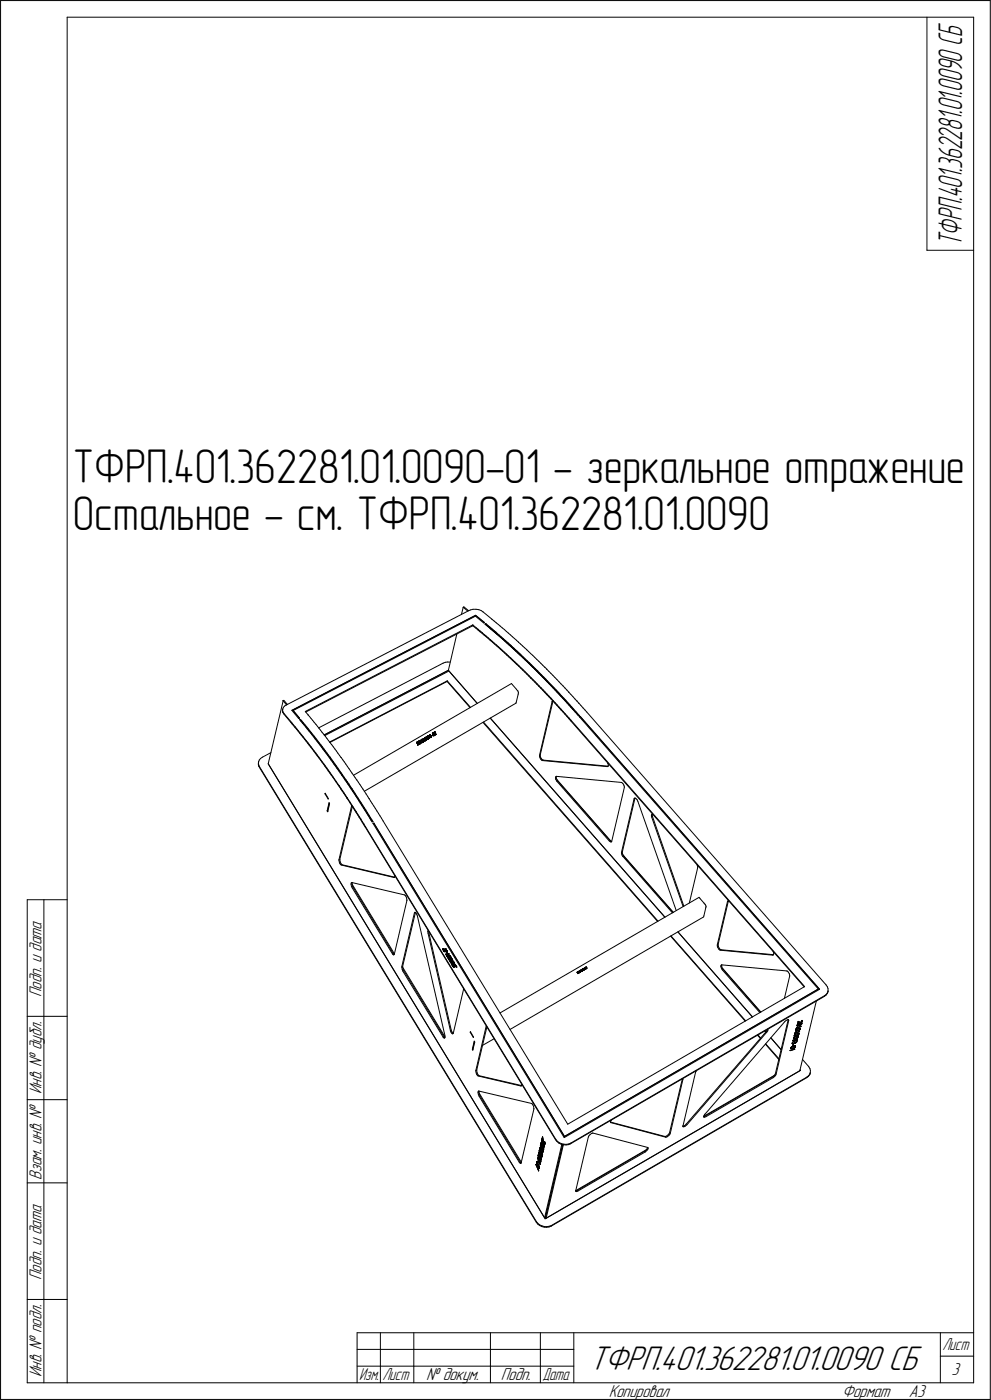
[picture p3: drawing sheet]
<svg xmlns="http://www.w3.org/2000/svg" width="297mm" height="420mm" viewBox="0 0 297 420" stroke-linecap="round" stroke-linejoin="round" font-family="sans-serif">
<defs><g id="words">
<g font-size="14.6">
<text x="21.9" y="144.9">ТФРП.401.362281.01.0090-01 - зеркальное отражение</text>
<text x="21.9" y="159.2">Остальное - см. ТФРП.401.362281.01.0090</text>
</g>
<text font-size="10.9" x="176.9" y="411.2">ТФРП.401.362281.01.0090 СБ</text>
<text font-size="10.5" x="288.7" y="73.7" transform="rotate(-90 288.7 73.7)">ТФРП.401.362281.01.0090 СБ</text>
<g font-size="5.5">
<text x="12.4" y="299.4" transform="rotate(-90 12.4 299.4)">Подп. и дата</text>
<text x="12.4" y="328.5" transform="rotate(-90 12.4 328.5)">Инв. № дубл.</text>
<text x="12.4" y="354.2" transform="rotate(-90 12.4 354.2)">Взам. инв. №</text>
<text x="12.4" y="384.4" transform="rotate(-90 12.4 384.4)">Подп. и дата</text>
<text x="12.4" y="413.5" transform="rotate(-90 12.4 413.5)">Инв. № подл.</text>
<text x="285.5" y="412.9">3</text>
<text x="127.8" y="414.4">№ докум.</text>
<text x="150.3" y="414.4">Подп.</text>
<text x="182.6" y="419.4">Копировал</text>
<text x="252.6" y="419.4">Формат</text>
<text x="272.7" y="419.4">A3</text>
</g>
<g font-size="5.4">
<text x="282.8" y="405.4">Лист</text>
<text x="107.8" y="414.4">Изм.</text>
<text x="114.8" y="414.4">Лист</text>
<text x="162.8" y="414.4">Дата</text>
</g>
</g></defs>
<g fill="none" stroke="#000" stroke-width=".3">
<path d="M.2 .2v420zM.2 .2h296.9zM20.2 5.2v410zM20.2 5.2h271.9zM278.1 5.2v69.9zM292.1 5.2v410zM297.1 .2v420zM278.1 75.1h14zM133 199.1l.6-.3zM133.6 198.8h.8zM134.4 198.8h.7zM137.1 190.3l-2.6 11z"/>
<path d="M139 182.3l-.5 2.1zM139 182.3l1.4 1.2zM139 182.3l.2-.1zM139.2 182.2l1.4 1.1zM140.6 183.3l.5-.2zM141.1 183.1l.8-.2zM141.9 187.6v.3zM141.9 187.6l1 .9zM141.9 187.9l1 .8zM141.9 182.9h.9zM142.7 185l2.4 2zM142.7 184.7l2.6 2.2z"/>
<path d="M142.7 184.7l2.7 2.2zM142.8 182.9l.9 .1zM142.9 188.7l.6 .5zM142.9 188.5l.6 .4zM143.5 189l.6 .4zM143.5 189.2l.6 .5zM143.5 188.9h.1M143.7 183l.7 .3zM144.1 189.4l.6 .5zM144.1 189.7h.1M144.1 189.7l.6 .5zM144.4 183.3l.5 .4z"/>
<path d="M144.7 190.2l.6 .5zM144.7 190l.6 .5zM144.7 189.9h.1M144.9 183.7l2.6 2.1zM145.1 187l.3-.1zM145.3 190.5l.6 .5zM145.3 190.7l.6 .5zM145.5 187.3l.3-.1zM145.5 187.3l.1 .2zM145.7 187.4h.1M145.6 187.5l.2 .1zM145.7 187.4l.1 .1z"/>
<path d="M145.8 187.2l.1 .1zM145.8 187.2l-.1 .2zM145.8 187.6l.1 .1zM145.8 187.5l.2 .2zM145.9 187.3l.1 .2zM145.9 191.2l.6 .5zM145.9 191l.6 .5zM145.9 187.7l.2 .2zM146 187.5l.1 .1zM146 187.7l.1 .1zM146.1 187.6l.2 .1zM146.1 187.8h.1"/>
<path d="M146.1 187.9l.2 .1zM146.2 187.8l.1 .2zM146.3 188l.2 .2zM146.3 187.7l.3 .2zM146.3 188l.3 .1zM146.5 191.5l.6 .6zM146.5 191.7l.6 .6zM146.5 188.2l.2 .2zM146.6 187.9l.2 .2zM146.6 188.1l.2 .2zM146.7 188.4l.2 .2zM146.8 188.1l.2 .2z"/>
<path d="M146.8 188.3l.2 .2zM146.9 188.6l.2 .1zM147 188.3l.2 .1zM147 188.5l.2 .1zM147 188.6l3.9 3.3zM147.1 192.1h.1M147.1 192.3l.6 .5zM147.2 188.7h.1M147.2 192.1l.5 .5zM147.2 188.7l.1 .2zM147.2 188.4l.2 .2zM147.2 188.6l.2 .2z"/>
<path d="M147.3 188.9l.2 .2zM147.4 188.8l.2 .2zM147.4 188.6l.2 .2zM147.5 185.8l.2 .2zM147.5 189.1l.2 .1zM147.6 189l.2 .1zM147.6 188.8l.2 .1zM147.7 186l.6 .5zM147.7 192.6l.6 .5zM147.7 192.8l.6 .5zM147.7 189.2l.3 .2zM147.8 189.1l.2 .2z"/>
<path d="M147.8 188.9l.2 .2zM148 189.4l.1 .2zM148 189.1l.2 .2zM148 189.3l.2 .2zM148.1 189.6l.2 .1zM148.2 189.3l.2 .1zM148.2 189.5l.2 .2zM148.3 186.5l.6 .5zM148.3 193.3l.7 .6zM148.3 193.1l.7 .5zM148.3 189.7l.2 .2zM148.4 189.4l.2 .2z"/>
<path d="M148.4 189.7l.2 .1zM148.5 189.9l.3 .2zM148.6 189.8h.1M148.6 189.6l.2 .2zM148.6 189.9l.2 .1zM148.8 190.1l.1 .1zM148.8 189.8l.2 .1zM148.8 190l.2 .2zM148.9 187l.6 .5zM149 190.3h.1M149 193.9l.6 .5zM149 193.6l.6 .6z"/>
<path d="M149 190.3l.6 .5zM149 189.9l.2 .3zM149 190.2l.2 .2zM149.2 190.2l.6 .5zM149.2 190.4l.6 .5zM149.5 187.5l.6 .5zM149.6 194.2l.6 .5zM149.6 194.4l.6 .5zM149.6 190.8l.6 .5zM149.8 190.7l.6 .5zM149.8 190.9l.6 .5zM150.1 188l.6 .5z"/>
<path d="M150.2 194.9l.6 .6zM150.2 191.3l.6 .6zM150.2 191.3h.1M150.2 194.7l.6 .6zM150.4 191.2l.6 .5zM150.4 191.4l.6 .5zM150.7 188.5l.6 .5zM150.8 195.5l.6 .5zM150.8 195.3l.6 .5zM150.8 191.9l.6 .5zM150.9 191.9l4 3.6zM151 191.9l.6 .6z"/>
<path d="M151 191.7l.6 .6zM151.3 189l.6 .6zM151.4 196l.6 .6zM151.4 195.8l.6 .6zM151.4 192.4l.6 .6zM151.6 192.5l.6 .5zM151.6 192.3h.1M151.6 192.3l.6 .5zM151.9 189.6l.6 .5zM152 196.6h.1M152 193l.2 .1zM152 196.6l.6 .6z"/>
<path d="M152 196.4l.6 .6zM152.2 193.1l.2 .2zM152.2 192.8l.2 .2zM152.2 193l.2 .2zM152.4 193.2l.2 .2zM152.4 193.3l.2 .2zM152.4 193l.2 .2zM152.5 190.1l.7 .5zM152.6 197l.6 .5zM152.6 197.2l.6 .5zM152.6 193.2l.2 .2zM152.6 193.4l.2 .2z"/>
<path d="M152.6 193.5l.2 .2zM152.8 193.7l.2 .1zM152.8 193.4l.2 .1zM152.8 193.6l.2 .2zM153 193.8l.2 .3zM153 193.5l.2 .2zM153 193.8l.2 .2zM153.2 190.6l.6 .6zM153.2 197.5h.1M153.2 197.7l.6 .6zM153.2 194.1l.2 .1zM153.2 197.5l.6 .6z"/>
<path d="M153.2 193.7l.2 .2zM153.2 194l.2 .1zM153.4 194.1l.2 .2zM153.4 193.9h.1M153.4 194.2l.2 .2zM153.5 193.9l.1 .2zM153.6 194.4l.2 .2zM153.6 194.3l.2 .2zM153.6 194.1l.2 .2zM153.8 191.2l.6 .5zM153.8 194.6l.2 .2zM153.8 198.1l.6 .6z"/>
<path d="M153.8 198.3l.6 .6zM153.8 194.5l.3 .2zM153.8 194.3l.3 .2zM154 194.8l.2 .2zM154.1 194.7l.1 .2zM154.1 194.5l.2 .1zM154.2 194.9l.2 .2zM154.2 195l.2 .2zM154.3 194.6l.1 .3zM154.4 191.7l.6 .5zM154.4 198.9l.6 .6zM154.4 198.7l.7 .6z"/>
<path d="M154.4 195.2l.2 .1zM154.4 195.1l.2 .1zM154.4 194.9l.2 .1zM154.6 195.3l.2 .2zM154.6 195l.3 .2zM154.6 195.2l.3 .3zM154.8 195.5l.2 .2zM154.9 195.5l3.9 3.7zM154.9 195.2l.2 .2zM154.9 195.5l.1 .1zM155 192.3l.6 .5zM155 192.2h.1"/>
<path d="M155 199.5l.7 .5zM155 195.6l.2 .2zM155 195.7l.2 .2zM155.1 199.3l.6 .5zM155.1 195.4l.1 .2zM155.2 195.6h.1M155.2 195.8h.1M155.2 195.8l.2 .2zM155.2 195.9l.2 .2zM155.3 195.6l.1 .2zM155.4 196.1l.2 .2zM155.4 196l.3 .2z"/>
<path d="M155.4 195.8l.3 .2zM155.6 192.8l.6 .6zM155.6 192.8h.1M155.6 196.3l.2 .2zM155.7 199.9l.6 .5zM155.7 199.8h.1M155.7 196.2l.2 .2zM155.7 196l.2 .2zM155.8 196.5l.2 .2zM155.9 196.4l.1 .2zM155.9 196.2l.2 .1zM156 196.6l.3 .2z"/>
<path d="M156 196.7l.3 .1zM156.1 196.3l.2 .3zM156.2 193.4l.6 .5zM156.3 196.8l.2 .1zM156.3 196.6l.2 .1zM156.3 196.8l.5 .6zM156.5 196.7l.6 .6zM156.5 196.9l.6 .6zM156.8 193.9l.6 .6zM156.8 197.4l.6 .6zM157.1 197.3h.1M157.1 197.5l.5 .6z"/>
<path d="M157.1 197.3l.6 .6zM157.4 194.5l.6 .5zM157.4 198l.7 .6zM157.4 198h.1M157.6 198.1h.1M157.7 198.1l.6 .6zM157.7 197.9l.6 .6zM158 195.1l.6 .5zM158 195h.1M158.1 198.6l.6 .6zM158.3 198.5l.6 .6zM158.3 198.7l.6 .6z"/>
<path d="M158.6 195.6l.6 .6zM158.7 199.2l.6 .6zM158.8 199.2l4 4zM158.9 199.1h.1M158.9 199.3l.6 .6zM158.9 199.1l.6 .5zM159.2 196.2l.7 .6zM159.3 199.8l.6 .6zM159.5 199.9l.6 .5zM159.5 199.6l.6 .6zM159.9 196.8l.5 .6zM160.4 197.4l.6 .6z"/>
<path d="M161 198l.7 .5zM161.7 198.5l.6 .6zM162.3 199.1l.6 .6zM162.9 199.7l.5 .6zM84.8 213.4v.5zM84.8 213.1v.3zM84.8 213.2l.1 .5zM84.8 212.9v.2zM84.8 212.9v.3zM84.8 213.9l.3 .4zM84.9 213.7l.3 .5zM84.9 210.4l1.1 1.2z"/>
<path d="M84.9 210.4l.3-.1zM85 210.4h.1M85 210.4l-4.5 18.9zM85 212.4l-.2 .5zM85.1 214.3l2.1 2.5zM85.2 210.3l1 1.2zM85.2 214.2l2 2.4zM85.3 212l-.3 .4zM85.3 212l.6-.3zM85.9 211.7l54.7-28.4zM87.2 216.8l.4 .5zM87.2 216.6l.4 .4z"/>
<path d="M87.6 213.3l55.1-28.6zM87.6 213.3l2 2.4zM87.6 217l.5 .6zM87.6 217.3l.5 .5zM88 213.4l1.9 2.2zM88 213.3h.1M88 213.3l1.9 2.3zM88 213.3l54.7-28.3zM88.1 217.6l.5 .6zM88.1 217.8l.4 .6zM88.5 218.4l.5 .6zM88.6 218.2l.4 .6z"/>
<path d="M89 219l.5 .6zM89 218.8l.5 .6zM89.5 219.4l.5 .6zM89.5 219.6l.5 .6zM89.6 215.7l.3-.1zM89.9 216.1l.3-.1zM89.9 216.1l.4 .4zM90 220l.5 .6zM90 216l2.9 3.5zM90.2 216l-.1 .2zM90.2 216l.3 .4zM90.3 216.5l.4 .5z"/>
<path d="M90.5 216.4l.5 .6zM90.7 217.1l.5 .5zM90.7 217h.1M91 217l.4 .5zM91.2 217.6l.5 .6zM91.4 217.5l.5 .6zM91.6 213.6l.8 1zM91.6 213.6l50.3-26zM91.7 218.2l.5 .6zM91.7 213.8l50.2-25.9zM91.9 218.1l.5 .6zM92.2 218.8l.4 .6z"/>
<path d="M92.4 214.6l.1 .1zM92.4 218.7l.5 .6zM92.5 214.7l.4 .4zM92.6 219.4l.5 .6zM92.9 215.1l.4 .6zM92.9 219.3l.4 .6zM92.9 219.5l3.1 4zM93.3 215.7l.5 .6zM93.3 219.9l.5 .6zM93.8 216.3l.5 .6zM94.3 216.9l.5 .6zM94.8 217.5l.4 .6z"/>
<path d="M95.2 218.1l.5 .6zM95.6 218.5l37.4-19.4zM95.7 218.7l.5 .5zM96.2 219.2l.4 .7zM96.6 219.9l.6 .6zM130.3 219.9h.1M130.3 220h.1M130.3 219.8h.1M130.4 219.8h.1M130.5 219.8h.1M130.6 219.8h.1M130.6 219.9h.1"/>
<path d="M130.6 220h.1M130.7 219.9h.1M130.7 220h.1M134.2 204.6l6.9 7.9zM134.2 204.4l7 8zM134.2 204.4v.2zM134.5 201.3l8.7 9.9zM134.7 201.5l8.5 9.7zM144.9 216.9l52.4 59.7zM145.1 216.8l52.3 59.8zM147.1 215.6l52.4 59.8zM153.5 205.2l.3 .4z"/>
<path d="M153.8 205.6l1.2 1.4zM154.9 210.8l-.1 .3zM154.9 207l.3 .3zM155.2 207.3l.2 .2zM155.4 207.5l.1 .4zM155.5 208.4l-.6 2.4zM155.5 207.9v.2zM155.5 208.1v.3zM155.7 200l.6 .6zM156.3 200.6l.5 .6zM156.3 200.4l.6 .6zM156.8 201.2l.7 .6z"/>
<path d="M156.9 201l.6 .6zM157.5 201.6l.6 .6zM157.5 201.8l.6 .6zM158.1 202.2l.6 .6zM158.1 202.4l.6 .6zM158.7 203l.6 .6zM158.7 202.8l.6 .6zM159.3 203.6h.1M159.3 203.4l.6 .6zM159.3 203.6l.6 .6zM159.9 200.4h.1M159.9 204.2l.6 .6z"/>
<path d="M159.9 204l.6 .6zM159.9 200.4l.6 .6zM160.1 200.2l.6 .6zM160.1 200.4l.6 .6zM160.5 204.8l.6 .6zM160.5 201l.6 .5zM160.5 204.6l.6 .6zM160.7 200.8l.6 .6zM160.7 201l.6 .6zM161.1 205.4l.6 .6zM161.1 201.5l.6 .7zM161.1 205.2l.6 .7z"/>
<path d="M161.3 201.6l.6 .7zM161.3 201.5l.6 .6zM161.3 201.4h.1M161.7 202.2l.6 .6zM161.7 206.1l.6 .6zM161.7 206h.1M161.7 205.9l.6 .6zM161.9 202.3l.6 .6zM161.9 202.1l.6 .5zM162.3 206.5h.1M162.3 206.7l.6 .6zM162.3 202.8l.6 .6z"/>
<path d="M162.3 206.5l.6 .6zM162.5 202.6l.6 .7zM162.5 202.9l.6 .6zM162.8 203.2l4.1 4.2zM162.9 207.3l.6 .6zM162.9 203.4l.6 .6zM162.9 207.1l.6 .6zM163.1 203.3h.1M163.1 203.5l.6 .6zM163.2 203.3l.5 .6zM163.4 200.3h.1M163.5 200.3l.6 .6z"/>
<path d="M163.5 207.9l.6 .7zM163.5 204l.2 .2zM163.5 207.7l.6 .7zM163.7 204.1l.6 .6zM163.7 204.2l.2 .2zM163.7 203.9l.2 .2zM163.9 204.4l.2 .2zM163.9 204.1l.2 .2zM164.1 200.9h.1M164.1 201l.6 .5zM164.1 208.6l.6 .6zM164.1 204.6l.6 .6z"/>
<path d="M164.1 208.4l.6 .6zM164.1 204.3l.2 .2zM164.3 204.7l.6 .6zM164.3 204.5l.6 .6zM164.7 201.5l.6 .6zM164.7 209l.7 .6zM164.7 209.2l.6 .6zM164.7 205.3l.6 .6zM164.7 205.3h.1M164.9 205.3l.6 .7zM164.9 205.1l.6 .6zM165.3 202.1l.6 .7z"/>
<path d="M165.3 209.8l.6 .7zM165.3 205.9l.6 .6zM165.4 209.6l.5 .7zM165.5 206l.6 .6zM165.5 205.7l.7 .7zM165.7 210.7h.1M165.7 210.7l-3.8 16.1zM165.9 210.5h.1M165.8 210.5l-.1 .2zM165.9 210.6l-3.8 16.1zM165.9 202.8l.6 .6zM165.9 210.5l.6 .6z"/>
<path d="M165.9 206.5l.6 .6zM165.9 210.3l.6 .6zM166.1 206.6l.6 .6zM166.2 206.4l.6 .6zM166.5 203.4l.6 .6zM166.5 211.1l.6 .7zM166.5 207.1l.6 .7zM166.5 210.9l.6 .7zM166.7 207.2l.2 .2zM166.8 207l.2 .2zM166.9 207.4l3.8 4.1zM166.9 207.4l.2 .2z"/>
<path d="M167 207.2l.1 .2zM167.1 204l.6 .6zM167.1 211.8l.6 .6zM167.1 207.8l.2 .2zM167.1 211.6l.6 .7zM167.1 207.4l.2 .2zM167.1 207.6l.2 .3zM167.3 207.9l.2 .2zM167.3 208l.2 .2zM167.3 207.6l.3 .3zM167.5 208.1l.2 .2zM167.5 208.2l.2 .2z"/>
<path d="M167.6 207.9l.1 .2zM167.7 204.6l.6 .7zM167.7 212.4l.6 .7zM167.7 212.3l.6 .6zM167.7 208.3l.2 .2zM167.7 208.4l.2 .2zM167.7 208.1l.2 .2zM167.9 208.5l.2 .2zM167.9 208.6l.2 .3zM167.9 208.3l.6 .7zM167.9 208.3h.1M168.1 208.7l.2 .2z"/>
<path d="M168.1 208.9l.2 .2zM168.3 205.3l.6 .6zM168.3 213.1l.6 .6zM168.3 212.9l.6 .7zM168.3 208.9l.2 .2zM168.3 209.1l.6 .6zM168.5 209l.7 .6zM168.5 209.1l.6 .7zM168.9 205.9l.6 .6zM168.9 213.6l.6 .6zM168.9 213.7l.6 .7zM168.9 209.7l.6 .7z"/>
<path d="M169.1 209.8l.6 .6zM169.2 209.6l.6 .6zM169.5 206.5l.6 .7zM169.5 214.4l.6 .7zM169.5 210.4l.6 .6zM169.5 214.2l.7 .8zM169.7 210.4l.6 .7zM169.8 210.2l.5 .7zM170.1 207.2l.6 .6zM170.1 211l.6 .7zM170.1 215.1l.6 .7zM170.2 215l.5 .6z"/>
<path d="M170.3 211.1l.6 .7zM170.3 210.9l.6 .6zM170.7 207.8h.1M170.7 207.9l.6 .6zM170.7 215.8l.6 .7zM170.7 211.7l.6 .6zM170.7 211.5l2.9 3.3zM170.7 215.6l.6 .6zM170.9 211.8l.6 .6zM170.9 211.5h.1M170.9 211.6l.6 .6zM171.3 216.5l70 79.8z"/>
<path d="M171.3 208.5l.6 .6zM171.3 212.3l.6 .7zM171.3 216.2l70.1 80zM171.5 212.4h.1M171.5 212.4l.6 .7zM171.5 212.2l.6 .7zM171.9 209.1l.6 .7zM171.9 213h.1M171.9 213l.7 .7zM172.1 213.1l.1 .1zM172.1 212.9l.7 .7zM172.5 209.8l.6 .6z"/>
<path d="M172.6 213.7l.5 .6zM172.7 213.8h.1M172.8 213.8h.1M172.8 213.6l.5 .6zM173.1 210.4h.1M173.1 210.4l.6 .7zM173.1 214.3l.4 .5zM173.3 214.2l.4 .5zM173.3 214.2h.1M173.5 214.8l.2-.1zM173.7 211.1h.1M173.7 211.1l.6 .7z"/>
<path d="M173.7 215l.2-.1zM173.9 215.2l.2-.1zM173.9 215.3l.2-.2zM173.9 215.2l71.6 81.7zM173.9 214.9h.1M174.1 215.1l71.8 81.9zM174.1 215.1h.1M174.3 211.8l.6 .7zM174.9 212.5l.6 .6zM175.5 213.1l.6 .7zM176.1 213.8l71.8 81.9zM77.5 229.4l.1 .6z"/>
<path d="M77.6 228.9l-.1 .5zM77.6 229.3l.1 .6zM77.6 228.7v.2zM77.6 228.7v.6zM77.6 230l.3 .4zM77.7 229.9l.2 .4zM77.8 228.2l-.2 .5zM77.9 230.4l83 136.5zM77.9 230.3l83.1 136.5zM78.2 227.7l.5-.4zM78.2 227.7l-.4 .5zM78.7 227.3l2.6-1.3z"/>
<path d="M80.5 229.3l82.9 136.3zM80.5 229.4l83.1 136.5zM90 220.2l.4 .6zM90.4 220.8l.5 .6zM90.5 220.6l.4 .5zM90.9 221.4l.5 .6zM90.9 221.1l.5 .6zM91.4 221.7l.5 .6zM91.4 222l.5 .5zM91.9 222.3l.5 .6zM91.9 222.5l.4 .7zM92.3 223.2l.5 .6z"/>
<path d="M92.4 222.9l.4 .7zM92.8 223.8l.5 .6zM92.8 223.6l.5 .6zM93.1 220l.5 .6zM93.3 224.2l.5 .6zM93.3 224.4l.5 .6zM93.6 220.6l.5 .6zM93.8 225l.4 .6zM93.8 224.8l.4 .6zM93.8 220.5l.5 .6zM94.1 221.2l.4 .6zM94.2 225.4l.5 .7z"/>
<path d="M94.2 225.6l.5 .7zM94.3 221.1l.5 .6zM94.5 221.8l.5 .6zM94.7 226.3l.5 .6zM94.7 226.1l.5 .6zM94.8 221.7l.4 .6zM95 222.4l.5 .7zM95.2 226.9l.5 .6zM95.2 226.7l.5 .6zM95.2 222.3l.5 .6zM95.5 223.1l.5 .5zM95.7 227.5l.4 .7z"/>
<path d="M95.7 227.3l.4 .7zM95.7 222.9l.5 .6zM96 223.5l3.1 4.1zM96 223.6l.4 .7zM96.1 228.2l.5 .6zM96.1 228l.5 .6zM96.2 223.5h.1M96.2 223.5l.5 .7zM96.4 224.3l.5 .6zM96.6 228.8l.5 .6zM96.6 228.6l.5 .6zM96.7 224.2l.5 .6z"/>
<path d="M96.9 224.9l.5 .7zM97.1 229.4l.4 .7zM97.1 229.2h.1M97.1 229.2l.5 .7zM97.2 220.5l.4 .6zM97.2 224.8l.4 .6zM97.3 220.7l37.2-19.4zM97.3 220.6l37.2-19.3zM97.4 225.6l.5 .6zM97.5 220.9l37.2-19.4zM97.7 238.3h.1M97.5 238.3l1 1.6z"/>
<path d="M97.5 230.1l.5 .7zM97.6 238.2l.9 1.5zM97.6 238.2l-.1 .1zM97.6 229.9l.4 .6zM97.6 221.1l.5 .6zM97.6 225.4l.5 .7zM97.9 226.2l.4 .6zM98 230.8l.5 .6zM98 230.5l.5 .7zM98.1 221.7l.5 .6zM98.1 226.1l.5 .6zM98.3 226.8l.5 .7z"/>
<path d="M98.5 231.4l.4 .7zM98.5 239.7v.2zM98.5 231.2l.5 .7zM98.6 222.3l.4 .6zM98.6 226.7l.4 .6zM98.8 227.5l.5 .6zM98.9 222.8l35.3-18.4zM98.9 232.1l.5 .6zM99 231.9h.1M99 231.9l.4 .6zM99 222.9l35.2-18.3zM99 222.9l.5 .7z"/>
<path d="M99 227.3h.1M99.1 227.6l3.1 4.4zM99.1 227.3l.4 .7zM99.3 228.1l.4 .7zM99.4 232.7h.1M99.4 232.7l.5 .7zM99.4 232.5l.5 .7zM99.5 223.6h.1M99.5 223.6l.5 .6zM99.5 228l.5 .6zM99.7 228.8l.5 .6zM99.9 233.2l.5 .7z"/>
<path d="M99.9 233.4l.5 .7zM100 224.2l.5 .6zM100 228.6l.5 .7zM100.2 229.4l.5 .7zM100.4 234.1l.4 .7zM100.4 233.9l.4 .7zM100.5 224.8l.4 .7zM100.5 229.3l.4 .7zM100.7 230.1l.4 .7zM100.8 234.8l.5 .7zM100.8 234.6l.5 .6zM100.9 225.5l.5 .6z"/>
<path d="M100.9 230l.5 .6zM101.1 230.8l.5 .6zM101.3 235.5l.5 .6zM101.3 235.2l.5 .7zM101.4 226.1l.5 .7zM101.4 230.6l.5 .7zM101.6 231.4l.5 .7zM101.8 235.9h.1M101.8 236.1l.4 .7zM101.8 235.9l.4 .7zM101.9 226.8l.4 .6zM101.9 231.3l.4 .7z"/>
<path d="M102.1 232.1l.5 .6zM102.1 232.1h.1M102.2 232l3.1 4.6zM102.2 236.9l.5 .6zM102.2 236.8h.1M102.2 236.6h.1M102.3 236.6l.4 .7zM102.4 227.4h.1M102.3 232l.5 .6zM102.4 227.4l.4 .7zM102.6 232.8l.4 .6zM102.6 232.7h.1"/>
<path d="M102.7 237.3h.1M102.7 237.5l.5 .7zM102.7 237.3l.5 .7zM102.8 232.7l.5 .6zM102.8 232.6h.1M102.8 228.1l.5 .6zM103 233.4h.1M103 233.5l.5 .6zM103.2 238.2l.4 .7zM103.2 238l.4 .7zM103.3 233.3l.4 .7zM103.3 228.7l.5 .7z"/>
<path d="M103.5 234.1l.5 .7zM103.6 238.7h.1M103.6 238.9l.5 .7zM103.7 238.7l.4 .7zM103.7 234.2h.1M103.7 234h.1M103.8 229.4l.4 .7zM103.8 234l.4 .7zM104 234.8l.4 .7zM104.1 239.6h.1M104.1 239.6l.5 .7zM104.1 239.4h.1"/>
<path d="M104.1 239.4l.5 .8zM104.2 234.7h.1M104.2 230.1l.5 .7zM104.2 234.7l.4 .7zM104.4 235.5l.5 .7zM104.6 235.4h.1M104.7 230.8l.5 .6zM104.7 235.4l.4 .7zM104.9 236.2l.5 .7zM105.1 236.1h.1M105.2 231.4l.4 .7zM105.2 236.1l.4 .7z"/>
<path d="M105.3 236.6l3.2 5zM105.4 236.9l.4 .7zM105.6 236.8h.1M105.6 232.1l.5 .7zM105.6 236.8l.4 .7zM105.8 237.6l.5 .7zM106 237.5h.1M106.1 232.7l47.4-27.5zM106.1 232.8l.5 .7zM106.1 237.5l.4 .7zM106.3 238.3l.5 .7zM106.5 238.2l.5 .7z"/>
<path d="M106.6 233.5l.4 .6zM106.8 239l.4 .7zM107 238.9l.4 .7zM107.1 234.1h.1M107.1 234.1l.4 .8zM107.2 239.7l.5 .8zM107.4 239.8h.1M107.4 239.6l.5 .7zM107.5 234.9l.5 .6zM108 235.5l.5 .8zM108.5 236.3l.4 .6zM108.9 236.9l.5 .8z"/>
<path d="M109.3 237.6l45.5-26.5zM109.4 237.7l.5 .7zM109.9 238.4l.4 .7zM110.3 239.1l.4 .7zM110.8 239.8h.1M110.8 239.8l.4 .7zM125.1 223.1h.1M125.1 222.9h.1M125.1 223h.1M125.1 222.8h.1M125.2 222.9h.1M125.2 222.8h.1"/>
<path d="M125.3 222.8h.1M125.3 222.9h.1M125.3 223.7h.1M125.3 223.7l.4-.2zM125.4 222.9h.1M125.4 222.8h.1M125.4 223.6l.2-.1zM125.4 223h.1M125.4 223l-.1 .7zM125.5 223.1l-.1 .5zM125.5 223h.1M125.6 222.8h.1"/>
<path d="M125.6 222.6h.1M125.6 222.7h.1M125.5 222.7h.1M125.6 222.9h.1M125.6 222.5h.1M125.6 223.5h.1M125.7 222.9h.1M125.7 223h.1M125.7 223.5h.1M125.7 223.1h.1M125.7 222.5h.1M125.7 222.6h.1"/>
<path d="M125.7 223.2h.1M125.8 223.3h.1M125.8 222.9h.1M125.7 223.1l.1 .2zM125.8 222.5h.1M125.8 223.4h.1M125.8 222.6h.1M125.8 223h.1M125.9 223.4h.1M125.9 222.7h.1M125.9 222.8h.1M125.8 222.8h.1"/>
<path d="M125.9 223.3h.1M125.9 222.9h.1M125.9 222.6h.1M126 223.3h.1M126 222.9h.1M126 223.4h.1M126 222.8h.1M126.1 223.3h.1M126.1 222.6h.1M126.1 223.1h.1M126 222.6h.1M126.1 223.2h.1"/>
<path d="M126.1 223h.1M126.1 222.5h.1M126.1 222.3h.1M126.1 222.2h.1M126.1 222.3l-.1 .2zM126.2 222.4l-.1 .1zM126.2 222.4l.2 .7zM126.2 222.3l.3 .8zM126.2 222.2h.1M126.2 223.1h.1M126.2 223.2h.1M126.2 222.2l.3 .8z"/>
<path d="M126.5 223.1h.1M126.4 222.1h.1M126.5 222.2h.1M126.4 222.2h.1M126.5 222.1h.1M126.5 222.2l.2 .5zM126.5 223h.1M126.5 222h.1M126.6 222h.1M126.6 222.1h.1M126.6 222.9h.1M126.6 223h.1"/>
<path d="M126.7 223h.1M126.7 222.9h.1M126.7 222h.1M126.7 222.8h.1M126.8 222.8h.1M126.8 222h.1M126.8 222.1l.2 .4zM126.9 222.8h.1M126.9 222l.2 .5zM127 222.8h.1M127 222.7h.1M127 222h.1"/>
<path d="M127 222.5h.1M127 222.6h.1M127 221.7h.1M127 221.7v.3zM127.1 221.7l.4 .8zM127.1 221.7h.1M127.1 222.7h.1M127.1 222.5h.1M127.1 222.6h.1M127.1 221.8l.3 .7zM127.1 221.8l-.1 .2zM127.4 221.7h.1"/>
<path d="M127.4 221.6h.1M127.4 222.5h.1M127.4 221.5h.1M127.4 221.7l.2 .5zM127.5 222.5h.1M127.5 221.6h.1M127.5 221.5h.1M127.5 221.7l.2 .5zM127.5 221.7h.1M127.5 222.4h.1M127.6 221.5h.1M127.6 222.4h.1"/>
<path d="M127.6 221.4h.1M127.6 222.3h.1M127.7 222.2h.1M127.7 222.3h.1M127.7 221.4h.1M127.8 222.3h.1M127.8 222.2h.1M127.7 221.5h.1M127.8 221.5l.2 .5zM127.8 221.5h.1M127.8 221.4h.1M127.9 222.2h.1"/>
<path d="M127.9 221.3h.1M127.9 221.4h.1M127.9 221.4l.2 .5zM128 221.4h.1M127.9 221.2h.1M128 222.1h.1M127.9 222.1h.1M127.9 221.4l.3 .5zM128 222.2h.1M128 222h.1M128 221.1h.1M128 221.2h.1"/>
<path d="M128 221.3h.1M128 221.4l.2 .5zM128.1 221.2h.1M128.1 221.1h.1M128.1 222h.1M128.2 222h.1M128.2 221.2h.1M128.2 221.1h.1M128.2 221.9h.1M128.3 222h.1M128.2 221.2l.2 .5zM128.3 221.2h.1"/>
<path d="M128.3 221.2l.2 .5zM128.4 221.9h.1M128.3 221.9h.1M128.4 222h.1M128.4 221.1h.1M128.4 221h.1M128.5 221.3h.1M128.4 221.8h.1M128.4 220.9h.1M128.4 221.7h.1M128.5 221.7h.1M128.6 220.9h.1"/>
<path d="M128.5 221h.1M128.5 221.4h.1M128.5 220.9h.1M128.5 221.8h.1M128.5 221.9h.1M128.6 221.3h.1M128.6 221.4h.1M128.7 221.4h.1M128.7 221.3h.1M128.7 220.9h.1M128.7 221.3l.1-.1zM128.7 221l.1 .2z"/>
<path d="M128.7 221.4l.1-.1zM128.8 220.9h.1M128.7 220.9l.2 .3zM128.8 221.7h.1M128.8 220.9l.1 .3zM128.8 221.6h.1M128.8 221.2h.1M128.9 221.3h.1M128.9 221.5h.1M128.9 221.2h.1M128.9 221.4h.1M128.9 221.7h.1"/>
<path d="M128.9 220.8h.1M128.9 221h.1M128.9 220.9h.1M128.9 221.6h.1M128.9 221.1l.2 .2zM128.9 220.7h.1M128.9 221.1h.1M129 220.6h.1M129 220.7h.1M129 220.8h.1M129 220.9h.1M129 221h.1"/>
<path d="M129 221l.2-.1zM129 221.1h.1M129 221.1l.1 .2zM129 221.1l.2-.1zM129.1 221.4h.1M129.1 220.6h.1M129.2 221.4h.1M129.2 221.3h.1M129.2 220.9h.1M129.2 221h.1M129.3 221.4h.1M129.3 221h.1"/>
<path d="M129.3 220.9h.1M129.4 221.3h.1M129.4 221.1h.1M129.4 221h.1M129.4 221.2h.1M129.5 221.1h.1M129.4 221.4h.1M129.5 221.2h.1M129.5 221.3h.1M129.5 221h.1M129.5 220.9h.1M129.5 220.9l.3-.2z"/>
<path d="M129.5 221l.3-.2zM129.8 220.3l.2 .5zM129.8 220.2h.1M129.8 220.3h.1M129.8 220.1h.1M129.8 220.7h.1M129.9 220h.1M129.8 220.8h.1M129.9 220.8h.1M129.9 220.7h.1M129.9 220.1h.1M130 220h.1"/>
<path d="M130 220.9h.1M130 220.1h.1M130.1 220.9h.1M130.1 220.8h.1M130 220.8h.1M130.1 220h.1M130.1 220.1h.1M130.1 220.2l.2 .4zM130.1 220.1l.2 .5zM130.2 220.9h.1M130.3 220.8h.1M130.3 220.6h.1"/>
<path d="M130.3 220.7h.1M130.4 220.7h.1M130.4 220.6h.1M130.6 220.7h.1M130.5 220.7h.1M130.6 220.7l.3-.2zM130.6 220l-.1 .6zM130.6 220.6h.1M130.6 220.6l.3-.1zM130.6 220.6l.3-.2zM130.6 220v.6zM130.7 220l-.1 .6z"/>
<path d="M130.9 220.4h.1M130.9 220.5h.1M161.9 226.8v.3zM161.9 227.1l.1 .4zM162 227.5l.3 .5zM162.1 226.7v.2zM162.1 226.9l.1 .5zM162.2 227.4l.3 .5zM162.3 228l.3 .3zM162.5 227.9l.4 .3zM162.6 228.3h.2zM162.8 228.3l19.4 1.9z"/>
<path d="M162.9 228.2h.1zM163 228.2l19.5 1.8zM166.7 233.6l.1 .4zM166.7 233.3v.3zM166.8 234l.2 .5zM167 233.1h.1M166.8 233.1l-.1 .2zM166.9 233.3l.1 .4zM167 233.1l-.1 .2zM167 233.7l.2 .5zM167 233.1l19.4 1.8zM167 234.5l.1 .1z"/>
<path d="M167.1 234.1l16.2 18.5zM167.1 234.6l15.7 17.9zM167.2 234.2l.1 .3zM167.3 234.5l15.7 17.8zM182.2 230.2h.1M182.3 229.1l.1 .2zM182.4 229.3l.1 .4zM182.5 230l-.1 .1zM182.5 229.7v.3zM186.4 234.9h.2zM186.6 234.9l.3 .3zM186.9 235.2l.3 .6z"/>
<path d="M187.2 235.8l.1 .4zM187.3 236.5l-3.7 16.1zM187.3 236.2v.3zM190.2 239.9l-3.7 16zM190.3 239.8h.1M190.5 239.6h.1M190.4 239.6l-.1 .2zM190.5 239.7l-3.8 16.1zM190.5 239.6l.3 .1zM190.8 239.7l.3 .4zM98.2 243.5l.1 .2zM98.3 243.4h.1"/>
<path d="M98.3 243.4l.1 .1zM98.7 241l.2 .3zM98.7 241l-.5 2.5zM98.8 241.1l-.5 2.3zM98.9 241.3l-.6 2.4zM101.7 258.2l.1 .6zM101.7 258v.2zM101.8 258.8l.2 .5zM102 258.1l.1 .6zM102 257.9v.2zM102 259.3l.2 .3zM102.1 258.7l.2 .5z"/>
<path d="M102.2 259.6l.2 .1zM102.3 259.2l.2 .3zM102.4 259.7l15.8 3.7zM102.5 259.5l.2 .1zM102.7 259.6l15.7 3.8zM104.6 240.2l.4 .6zM104.6 240.3l.4 .7zM105 241l.5 .8zM105 240.8l.5 .8zM105.5 241.8h.1M105.5 242l-3.8 16zM105.5 241.8l.4 .7z"/>
<path d="M105.5 241.6l.5 .7zM105.5 242h.1M105.7 242.1l-3.7 15.8zM105.9 242.5l.5 .7zM106 242.3l.4 .7zM106.4 243.2l.4 .7zM106.4 243l.5 .7zM106.8 243.9l.5 .7zM106.9 243.8l.5 .7zM106.9 243.7h.1M107.3 244.6l.5 .8zM107.4 244.5l.4 .7z"/>
<path d="M107.7 240.5l.4 .7zM107.8 245.4l.4 .7zM107.8 245.4h.1M107.8 245.2l.5 .7zM107.9 240.3l.5 .7zM108.1 241.2h.1M108.2 241.2l.4 .7zM108.2 246.1l.5 .8zM108.3 246l.5 .7zM108.3 245.9h.1M108.4 241l.4 .8zM108.5 241.6l3.3 5.1z"/>
<path d="M108.6 241.9l.5 .7zM108.7 246.9l.4 .7zM108.8 246.7l.4 .7zM108.8 241.8l.5 .7zM109.1 242.6l.4 .7zM109.1 247.6l.2 .3zM109.2 247.4h.1M109.2 247.4l.2 .4zM109.3 242.7h.1M109.3 242.5l.5 .7zM109.3 247.9l.3 .4zM109.4 247.8l.2 .4z"/>
<path d="M109.5 243.3l.5 .8zM109.6 248.3l57.1 93.9zM109.6 248.2l57.2 93.9zM109.8 243.2l.4 .8zM110 244.1l.4 .7zM110.2 244l.5 .7zM110.4 244.8l.5 .8zM110.6 244.9h.1M110.7 244.7l.5 .8zM110.7 244.9h.1M110.9 245.6l.4 .7zM111.2 245.5l.4 .7z"/>
<path d="M111.2 240.5l.5 .8zM111.3 246.3l.3 .5zM111.5 246.4h.1M111.6 246.2l.3 .5zM111.6 246.8l.3-.1zM111.7 241.3l.4 .7zM111.9 247.2l.3-.1zM111.9 247.2l57.4 94.3zM111.9 247.3l.3-.1zM112.1 242l.5 .7zM112.2 247.1l57.2 94.1zM112.2 247.2h.1"/>
<path d="M112.2 247.2l57.2 94zM112.6 242.7l.5 .8zM113.1 243.5l.5 .7zM113.6 244.3l.4 .6zM113.6 244.3h.1M114 244.9l.5 .8zM114.5 245.7l.4 .8zM114.9 246.5l55.4 91zM182.8 252.5l.3 .2zM183 252.3l.3 .3zM183.1 252.7l.2 .1zM183.3 252.8h.1"/>
<path d="M183.3 252.6h.2zM183.5 252.6l-.1 .2zM183.5 252.6h.1M186.5 255.9v.3zM186.5 256.2l.1 .5zM186.6 256.7l.3 .5zM186.7 255.8v.3zM186.7 256.1l.2 .4zM186.9 256.5l.3 .5zM186.9 256.7l15.1 17.2zM186.9 257.2h.1M186.9 257.2l14.9 16.9z"/>
<path d="M187.2 257h.1M187.2 257.1l14.8 16.8zM191.1 240.1l.3 .5zM191.4 240.6l11.5 32.8zM195.5 244.9v.4zM195.5 244.6v.3zM195.5 245.3l9.5 26.9zM195.6 244.5l-.1 .1zM195.7 244.5h.2zM195.7 244.5h.1M195.7 244.7v.4zM195.7 244.5v.2z"/>
<path d="M195.7 245.1h.1M195.8 245.2l9.4 26.9zM209.2 259.8h.1M209.2 259.8l.1 .4zM8.2 270.1v145.1zM8.2 270.1h12zM13.2 270.1v145.1zM105.3 265.5l.2 .6zM105.4 265.1l-.1 .4zM105.5 266.1l.2 .4zM105.5 265l-.1 .1zM105.5 265h.1"/>
<path d="M105.6 265l15.8 3.7zM105.6 265.4l.1 .6zM105.6 265.4l12.7 20.9zM105.7 266.5l12 19.8zM105.7 265l-.1 .4zM105.7 265h.1M105.7 266l.3 .4zM106 266.4l12 19.9zM118.3 263.4h.1M118.4 262.9v.4zM118.4 263.3l-.1 .1zM121.4 268.7l.2 .1z"/>
<path d="M121.6 268.8l.2 .3zM121.8 269.1l.2 .5zM122 269.6l.1 .6zM122.1 270.4l-3.8 16.1zM122.1 270.2v.2zM124.3 274.1l-3.7 16.1zM124.5 273.9l-.2 .2zM124.5 273.9h.1M124.5 273.9h.2zM124.6 274l-3.8 16.1zM124.6 274h.1M124.7 273.9l.1 .3z"/>
<path d="M124.8 274.2l.3 .3zM125.1 274.5l.1 .5zM125.2 275l8.3 35.8zM128.4 279.7v.5zM128.4 279.4v.3zM128.4 279.4h.1M128.7 279.6v.5zM203.4 279.8l22.4 25.5zM209.3 260.5l-2.5 10.6zM209.3 260.2v.3zM209.8 269.4l.3 .3zM210 269.7l1.2 1.4z"/>
<path d="M211.2 275l-.1 .3zM211.2 271.1l.3 .4zM211.5 271.5l.2 .2zM211.7 271.7l.1 .3zM211.8 272.6l-.6 2.4zM211.8 272v.3zM211.8 272.3v.3zM218.3 270.7h.1M218.3 270.7l-3.1 13zM218.5 270.5h.1M218.4 270.5l-.1 .2zM218.5 270.5l.2 .1z"/>
<path d="M218.5 270.6l-3 12.9zM218.6 270.5h.1M117.8 286.4h.1M117.8 286.4l.2 .2zM118 286.6l.2 .1zM118 286.3l.1 .1zM118.1 286.4l.2 .2zM118.2 286.6h.1M118.3 286.5l-.1 .1zM120.6 290.4l.1 .7zM120.6 290.2v.2zM120.7 291.1l.2 .4z"/>
<path d="M120.8 290.4l.1 .6zM120.8 290.1v.3zM120.8 290.4l12.7 20.9zM120.9 291.5l12 19.8zM120.9 291l.3 .5zM121.2 291.5l12 19.7zM128.4 280.2l6.7 29.1zM128.7 280.1l6.7 29.1zM132.8 285h.1M132.9 285.1h.1M132.9 285.2h.1M132.9 284.9h.1"/>
<path d="M132.9 285h.1M133 285.2h.1M133 284.9h.1M133 285.1h.1M133.1 284.9h.1M133.1 285.2h.1M133.1 285.4h.1M133.1 285.5h.1M133.2 284.9l.7 .3zM133.2 285.4h.1M133.2 285.5h.1M133.2 285.6h.1"/>
<path d="M133.2 285.2h.1M133.2 284.9h.1M133.3 285.7h.1M133.3 285.6h.1M133.3 285.4h.6zM133.3 285.4h.1M133.3 285.4l.6-.1zM133.4 285.7h.1M133.4 285.7h.6zM133.5 285.7h.1M133.5 285.7h.6zM133.7 284.9l.2 .3z"/>
<path d="M133.7 286.5h.1M133.7 286.5l.8 .1zM133.7 284.9h.1M133.8 286.5h.1M133.8 286.5l.8 .1zM133.8 284.9h.1M133.8 284.9l.2 .3zM133.9 285.3h.1M133.9 285.4h.1M133.9 285.2h.1M133.9 286.8h.1M133.9 286.9h.1"/>
<path d="M133.9 285.8h.1M134 285.2h.1M133.9 285.8l.3 .3zM134 287h.1M134 285.4h.1M134 285.8h.1M134 286.7h.1M134 286.8h.1M134 285.8l.2 .4zM134 286.9h.1M134.1 287h.1M134.1 286.7h.1"/>
<path d="M134 285.5h.1M134.1 285.7h.1M134 285.8l.2 .3zM134.1 287.1h.1M134.1 285.5h.1M134.1 286.7h.3zM134.1 286.8h.1M134.2 285.6h.1M134.1 285.6h.1M134.2 287h.1M134.1 286.8h.3zM134.2 285.7h.1"/>
<path d="M134.1 285.4h.1M134.2 287.1h.1M134.2 286.2h.1M134.2 285.5h.1M134.2 286.4h.1M134.2 286.3h.1M134.2 286.4l.2-.1zM134.2 286.3h.2zM134.2 286.1h.1M134.2 287.4h.1M134.2 287.3h.1M134.2 287.2h.1"/>
<path d="M134.3 287.1h.1M134.3 287h.1M134.2 286.4h.2zM134.3 287.2h.1M134.4 287.1h.1M134.3 287.4h.1M134.3 287.3h.1M134.4 287.4h.1M134.3 286.3h.1M134.4 287.5h.1M134.4 286.2h.1M134.4 286.3h.1"/>
<path d="M134.4 287.2h.6zM134.5 287.5h.1M134.5 287.1h.1M134.5 287.6h.1M134.4 286.7h.1M134.4 286.4l.1 .2zM134.4 287.3h.1M134.5 287h.1M134.4 286.8l.1 .1zM134.5 286.3h.1M134.5 286.3h.1zM134.5 286.4l.1 .2z"/>
<path d="M134.5 286.9h.1M134.5 286.7h.1M134.5 286.4h.1M134.5 286.8h.1M134.5 286.8l.1 .1zM134.5 286.4h.2zM134.5 287.8h.1M134.5 287.7h.1M134.5 287.5h.6zM134.6 287.6h.1M134.6 287.9h.1M134.6 286.8h.1"/>
<path d="M134.6 287.8h.1M134.6 287.7h.1M134.6 286.9h.1M134.6 287h.1M134.6 287.6h.6zM134.6 288h.1M134.7 288h.1M134.6 286.3h.1M134.7 286.8h.1M134.6 286.7h.1M134.7 287.9h.1M134.7 286.3h.1"/>
<path d="M134.7 286.4h.1M134.7 287.7h.6zM134.7 287.7h.5zM134.8 288h.1M134.8 286.9h.1M134.8 288.3h.1M134.8 286.8h.1M134.8 288.3l.4 .2zM134.8 288h.6zM134.8 288.3h1zM134.9 288h.1M134.8 288.3l1-.1z"/>
<path d="M134.9 288h.6zM134.9 286.9h.1M135 286.9h.1M134.9 286.9h.1zM135 287h.1M135 288.4h.1M135 288.4l.2 .1zM135 288.3h.8zM135 288.3l.2 .2zM135 287.2h.1M135.1 288.7h.1M135 288.7h.1"/>
<path d="M135.1 288.8h.1M135.1 287.2h.1M135.1 288.6h.1M135.2 287.5h.1M135.1 287.3h.1M135.2 288.8h.1M135.2 288.9h.1M135.2 288.5h.1M135.2 288.7h.1M135.2 287.3h.1M135.2 288.6h.1M135.3 288.9h.1"/>
<path d="M135.2 287.4h.1M135.3 287.4h.1M135.2 288.6h.6zM135.3 287.5h.1M135.2 287.7h.1M135.3 289h.1M135.3 287.7h.1M135.3 287.3h.1M135.3 288.6h.5zM135.4 289h.1M135.4 288.9h.1M135.4 289.2h1z"/>
<path d="M135.4 287.7h.1M135.4 288.9h.6zM135.4 289.3l.3 .1zM135.4 289.3h.1M135.4 289h.6zM135.5 288h.1M135.5 287.9h.1M135.5 287.8h.1M135.5 287.7h.1M135.5 289.3l.2 .1zM135.5 289.3h.9zM135.6 287.9h.1"/>
<path d="M135.6 288h.1M135.6 287.8h.1M135.6 288.1h.1M135.6 289.6h.1M135.6 289.7h.1M135.7 288.2h.1M135.6 288.2h.1M135.7 289.6h.1M135.7 288.1h.1M135.7 289.7h.1M135.8 289.7h.1M135.7 289.4h.1"/>
<path d="M135.8 289.8h.1M135.7 289.8h.1M135.8 289.6h.1M135.8 289.4h.1M135.8 288.2h.1M135.8 289.9h.1M135.8 288.3h.1M135.8 288.6h.1M135.9 289.6h.1M135.9 289.8h.1M135.9 289.9h.1M135.9 288.6h.1"/>
<path d="M136 289.9h.1M135.9 288.7h.1M135.9 290.1h.1M136 290.2h.1M135.9 290.2h.1M136 289.8h.1M136 288.7h.1M136 289.6h.1M136 288.9h.1M136 290h.1M136 288.6h.1M136 290.3h.1"/>
<path d="M136.1 290.1h.1M136 290.1h.1M136.1 288.9h.1M136.1 290.3h.1M136.1 289.8h.1M136.1 288.8h.1M136.1 290.2h.1M136.1 288.7h.1M136.1 290h.1M136.1 289.9h.1M136.1 289.6h.1M136.1 289.7h.1"/>
<path d="M136.1 290.4h.1M136.1 289.5h.1M136.2 290.1h.1M136.2 289.7h.1M136.2 290.4h.1M136.2 290.3h.1M136.2 290h.1M136.2 289.1h.1M136.2 289.8h.1M136.2 289.5h.2zM136.2 289.6h.1M136.3 289.1h.1"/>
<path d="M136.2 289.6h.2zM136.2 290l.7 .3zM136.3 289.9h.1M136.3 289.8h.1M136.3 290.4h.1M136.2 290.1l.8 .3zM136.3 290.3h.1M136.4 289.8h.1M136.4 289.9h.1M136.4 289.5h.1M136.4 289.2h.1M136.4 289.6h.1"/>
<path d="M136.5 289.9h.1M136.5 289.6h.1M136.5 289.5h.1M136.6 289.9h.1M136.6 289.8h.1M136.6 289.6h.1M136.6 289.7h.1M136.7 289.8h.1M136.7 289.9h.1M136.7 289.6h.1M136.7 289.7h.1M136.8 290h.1"/>
<path d="M136.8 290l.1 .3zM136.9 290l.2 .3zM136.9 290h.1M137.1 290.3h.1M139.1 297.1l-3.1 13.1zM139.1 296.8v.3zM173.2 292h.1M173.2 291.9h.1M173.2 291.8h.1M173.3 291.9h.1M173.3 291.8h.1M173.3 292.3h.1"/>
<path d="M173.4 291.9h.1M173.4 292.3h.1M173.4 292l-.1 .3zM173.4 292.3l.1-.1zM173.4 291.8h.1M173.4 292v.3zM173.5 291.9h.1M173.5 291.7h.1M173.5 291.8h.1M173.5 292h.1M173.5 292.2h.1M173.6 291.9h.1"/>
<path d="M173.6 292.1h.1M173.6 291.8h.1M173.6 291.7h.1M173.7 292.1h.1M173.7 291.9h.1M173.7 292h.1M173.7 291.7h.1M173.7 291.6h.1M173.7 291.8h.1M173.7 291.6l.2 .4zM173.9 291.5h.1M173.9 291.6h.1"/>
<path d="M173.9 291.6l.1 .2zM173.9 291.5l.1 .3zM174 291.5h.1M173.9 291.9h.1M174 291.9h.1M174 291.4h.1M174 291.8h.1M174.1 291.8h.1M174.1 291.4h.1M174.1 291.5l.1 .2zM174.1 291.5h.1M174.2 291.8h.1"/>
<path d="M174.2 291.7h.1M174.2 291.3l.2 .4zM174.2 291.3v.2zM174.2 291.5h.1M174.2 291.4l.2 .3zM174.4 291.7h.1M174.4 291.3h.1M174.4 291.2h.1M174.4 291.3l.1 .2zM174.5 291.2h.1M174.4 291.6h.1M174.5 291.7h.1"/>
<path d="M174.5 291.6h.1M174.5 291.5h.1M174.6 291.5h.1M174.6 291.6h.1M174.5 291.2l.1 .3zM174.5 291.2l.2 .3zM174.6 291.2l.1 .2zM174.7 291.5h.1M174.6 291.1h.1M174.6 291h.1M174.6 291.2h.1M174.6 291.2l.2 .2z"/>
<path d="M174.7 291.4h.1M174.7 291h.1M174.8 291.4h.1M174.8 291h.1M174.8 291.1h.1M174.8 291.1l.1 .2zM174.8 291.5h.1M174.8 291l.1 .3zM174.9 291h.1M174.9 291.4h.1M174.9 291.1h.1M174.9 290.9h.1"/>
<path d="M174.9 291.3h.1M175 291.1h.1M175 290.9h.1M175.1 291h.1M175 291h.1M175 291.3h.1M175.1 291.3h.1M175.1 291.1h.1M175.1 291.2h.1M175.1 290.9h.1M175.1 290.8h.1M175.2 290.9h.1"/>
<path d="M175.1 291l.1 .1zM175.3 291h.1M175.2 291h.1M175.2 290.8h.1M175.2 290.7h.1M175.3 290.9h.1M175.2 291.1h.1M175.3 291.1h.1M175.3 291.2h.1M175.2 291.2h.1M175.4 291.1h.1M175.4 291h.1"/>
<path d="M175.4 290.9h.1M175.4 290.9l.2-.1zM175.6 290.8h.1M175.6 290.6l.1 .3zM175.6 290.6h.1M175.6 290.5h.1M175.6 290.6v.3zM175.6 290.6l.1 .2zM175.7 290.9h.1M175.7 290.5h.1M175.7 290.4h.1M175.8 290.9h.1"/>
<path d="M175.7 290.5l.1 .2zM175.7 290.5l.2 .2zM175.8 290.4h.1M175.8 290.8h.1M175.8 290.7h.1M175.9 290.8h.1M175.9 290.4h.1M175.9 290.7h.1M175.9 290.5h.1M175.9 290.6h.1M176 290.7h.1M176 290.5h.1"/>
<path d="M176 290.4h.1M176 290.6h.1M176.1 290.6h.1M176.1 290.7h.1M201.2 281.1l22.4 25.5zM201.3 281l22.4 25.5zM215.2 283.7v.3zM215.2 284l.1 .4zM215.3 284.4l.3 .5zM215.5 283.5v.4zM215.5 283.9l.1 .4zM215.6 284.3l.3 .5z"/>
<path d="M215.6 284.9l.4 .3zM215.9 284.8l.3 .3zM216 285.2l.2 .1zM216.2 285.3l15.7 1.5zM216.2 285.1l.2 .1zM216.3 290.2l.1 .4zM216.3 289.9v.3zM216.4 285.2l15.7 1.4zM216.4 290.6l.3 .5zM216.6 289.7h.1M216.5 289.7l-.2 .2zM216.5 289.9l.1 .4z"/>
<path d="M216.6 289.7l19.5 1.8zM216.6 289.7l-.1 .2zM216.6 290.3l.2 .5zM216.7 291.1v.1zM216.7 290.7l11.6 13.2zM216.7 291.2l11.3 12.8zM216.8 290.8l.2 .3zM217 291.1l11.2 12.8zM231.9 286.8h.1M231.9 285.6l.2 .3zM232.1 285.9l.1 .4zM232.1 286.6l-.1 .1z"/>
<path d="M232.2 286.3l-.1 .3zM236.1 291.5h.1zM236.2 291.5l.3 .3zM236.5 291.8l.3 .5zM236.8 292.3l.1 .5zM236.9 293.1l-1.5 6.6zM236.9 292.8v.3zM245.5 297h.1M247.4 299.1l.5-.4zM247.4 298.9l.4-.2zM247.9 295.7l.3 .5zM248.2 298.2l-.4 .5z"/>
<path d="M248.2 298.2l-.3 .5zM248.2 296.2l.3 .6zM248.4 297.8l-.2 .4zM248.5 296.8v.6zM248.5 297.4v.2zM248.5 297.6l-.3 .6zM248.5 297.6l-.1 .2zM8.2 305.1h12zM132.9 311.3l.1 .1zM133 311.4l.2 .2zM133.2 311.6l.1 .1zM133.2 311.2l.1 .2z"/>
<path d="M133.3 311.4l.2 .1zM133.4 311.6h.1M133.5 310.8v.6zM133.5 311.4l-.1 .2zM135.1 309.3l.2 .5zM135.3 309.8l.2 .3zM135.4 309.2l.2 .5zM135.5 310.1l.2 .2zM135.6 309.7l.2 .4zM135.7 310.3l.1 .1zM135.8 310.1l.2 .2zM135.9 310.3h.1"/>
<path d="M136 310.2l-.1 .1zM141.1 309.9l.9 1.6zM141.2 309.9h.1M141.1 309.8v.1zM141.1 309.8l1 1.5zM141.7 315l.2 .3zM141.8 315h.1M141.8 315l.1 .1zM142.1 311.3l-.1 .2zM142.3 312.6l-.6 2.4zM142.3 312.6l.2 .2zM142.4 312.7l-.6 2.3z"/>
<path d="M142.5 312.8l-.6 2.5zM144.8 313.9l3.5-2zM145.8 308.3l-3 13.1zM146 308.1l-.2 .2zM146.1 308.3l-3.1 12.9zM150 304.1l59.8-34.7zM153 309.1l58.1-33.8zM227.3 310.8l.8 .9zM227.4 310.7l.8 .9zM229.5 309.5l.2 .3zM229.7 313.5l4 4.6zM229.7 313.4l4 4.5z"/>
<path d="M229.9 309.7l-24 27.8zM230.1 309.9l-24 27.8zM230.1 309.4l-.2 .3zM230.2 309.1l-.1 .3zM230.3 309h.1M230.3 309.5l-.2 .4zM230.4 309.1v.1zM230.4 309.2l-.1 .3zM231.3 311.6l3.1 3.5zM235.5 306.7l-24 27.9zM235.5 306.7l.4-.3zM235.9 306.4l.4-.2z"/>
<path d="M236.3 306.2h.3zM236.5 306.2h.1M236.5 306.2l-3.8 16.1zM236.6 306.2h.1M236.6 306.2v.2zM236.6 306.5l-3.7 16zM236.6 306.4h.1M237.1 315.4h.1M237.1 315.4l1.3-.4zM237.1 315.3h.1M237.2 315.3l1.1-.3zM237.3 314.8h.1"/>
<path d="M237.3 314.7h.1M237.4 314.8h.1M237.3 314.6h.1M237.3 314.5h.1M237.4 314.7h.1M237.4 314.9h.1M237.4 314.5h.1M237.4 314.6h.1M237.5 314.8h.1M237.4 314.4h.1M237.5 314.7h.1M237.5 314.8l.8-.2z"/>
<path d="M237.5 314.4h.1M237.5 314.7l.8-.2zM237.5 314.3h.1M237.6 314.2h.1M237.6 314.3h.1M237.6 314.3l.8-.2zM237.7 313.3h.1M237.7 314.2l.8-.2zM237.7 314.3l.7-.2zM237.8 313.4h.1M237.7 313.4h.1M237.7 313v.2z"/>
<path d="M237.7 313h.1M237.8 313.1h.1M237.7 313.2h.1M237.8 312.9h.1M237.8 313.2h.1M237.8 313.3h.1M237.9 313.4h.1M237.8 313v.2zM237.8 312.9v.2zM237.9 313.4l.2-.1zM237.9 314.1h.1M237.9 313.3h.1"/>
<path d="M238 312.5h.1M237.9 312.4h.1M238 314h.1M237.9 314h.1M238 313.3l.1-.1zM238 312.3h.1M238 312.4h.1M238 312.6h.1M238 313.5h.1M238 313.5l-.1 .5zM238.1 312.6h.1M238 313.4h.1"/>
<path d="M238.1 312.4h.1M238.1 312.5h.1M238.1 313.4l-.1 .6zM238.1 313.4h.1M238.1 311.9h.1M238.1 311.8h.1M238.2 312.6h.1M238.1 313.2h.1M238.2 311.9h.1M238.1 314.9l.2 .1zM238.1 313.5l-.1 .5zM238.2 313.3h.1"/>
<path d="M238.1 314.9h.1M238.1 311.7h.1M238.1 311.6h.1M238.1 313.3h.1M238.2 313.2h.1M238.2 314.8h.1M238.3 311.9h.1M238.2 312.5h.1M238.2 311.7h.1M238.3 312.6h.1M238.2 311.6h.1M238.2 311.8h.1"/>
<path d="M238.2 314.8l.3 .2zM238.3 311.8h.1M238.3 313.2h.1M238.2 311.5h.1M238.3 311.5h.1M238.3 311.4h.1M238.3 312.5h.1M238.3 311.9l.8-.3zM238.3 311.1h.1M238.3 311h.1M238.4 314.5h.1M238.4 314.6h.1"/>
<path d="M238.3 313.1h.1M238.4 312.5h.1M238.3 311.9l.8-.2zM238.3 310.9h.1M238.3 311.8l.8-.2zM238.4 311.1h.1M238.5 312.6h.1M238.4 311.4h.1M238.4 313.1h.1M238.4 315h.1M238.4 311h.1M238.4 310.9h.1"/>
<path d="M238.4 313h.1M238.5 311.1h.1M238.5 314.5h.1M238.5 313.1h.1M238.4 312.5l.5-.1zM238.4 314.1h.1M238.4 310.8h.1M238.4 310.7h.1M238.4 311.3h.1M238.5 311h.1M238.4 312.9h.1M238.5 315h.1"/>
<path d="M238.5 312.9h.1M238.5 311.4l.8-.3zM238.5 311.3l.7-.2zM238.5 310.6h.1M238.5 312.6l.4-.2zM238.5 313h.1M238.5 310.4h.1M238.5 314.4h.1M238.5 314h.1M238.5 310.7h.1M238.5 310.3h.1M238.5 312.5l.4-.2z"/>
<path d="M238.5 312.3h.1M238.5 312.2h.1M238.5 314.1h.1M238.5 312.3l-.1 .2zM238.6 314.4h.1M238.5 311.3l.8-.3zM238.5 310.8h.1M238.5 311.1l.8-.2zM238.5 310.1h.1M238.6 310.4h.1M238.5 314.3h.1M238.6 310.1h.1"/>
<path d="M238.6 313.1h.1M238.5 310.1l1.3-.3zM238.5 311l.9-.2zM238.6 310.3h.1M238.7 313.1h.1M238.6 312.1h.1M238.6 312.2l-.1 .3zM238.6 314.1h.1M238.6 314.2h.1M238.6 312.2h.1M238.6 314h.1M238.6 310.6h.1"/>
<path d="M238.6 310.1l1.3-.3zM238.6 310l1.2-.3zM238.6 310.5h.1M238.6 312h.1M238.6 314.3h.1M238.8 313.1h.1M238.7 314.2h.1M238.7 314h.1M238.7 314.1h.1M238.7 312h.1M238.7 312.1h.1M238.7 310.6l.8-.3z"/>
<path d="M238.7 310.6l.7-.3zM238.7 310.5l.8-.2zM238.8 309.5h.1M238.7 309.5h.1M238.7 313h.1M238.8 313h.1M238.8 309.4h.1M238.8 309.6h.1M238.8 312h.1M238.9 313h.1M238.8 312l.2-.1zM238.8 309.3h.1"/>
<path d="M238.8 309.2h.1M238.9 309.5h.1M238.8 311.9h.1M238.9 309.6h.1M238.8 312l.3-.1zM238.9 312.9h.1M238.9 309.2h.1M238.9 308.9h.1M238.9 312.4h.1M238.9 311.9l.2-.1zM239 309.5h.1M238.9 308.8h.1"/>
<path d="M238.9 309.1h.1M238.9 308.7h.1M239 312.4h.1M239 308.8h.1M238.9 309.5l.8-.2zM239 308.9h.1M239 312.3h.1M239 312.8h.1M239 308.6h.1M239 309.1h.1M239 309.5l.8-.3zM239 309.5l.7-.2z"/>
<path d="M239 308.6l1.3-.4zM239 308.5h.1M239 312.9h.1M239 308.7h.1M239 309h.1M239 312.6v.2zM239.1 312.3h.1M239 308.5l1.2-.3zM239 311.9h.1M239 312.6h.1M239.1 312.4h.1M239.1 312.8h.1"/>
<path d="M239.1 309h.1M239.1 311.9h.1M239.1 308.8h.1M239.1 308.7h.1M239.1 312.7h.1M239.1 312.5h.1M239.1 311.8h.1M239.1 312.5v.2zM239.1 309l.8-.2zM239.1 312.2h.1M239.2 311.6h.1M239.1 308.9l.8-.2z"/>
<path d="M239.2 307.9h.1M239.1 307.9h.1M239.1 312.5v.3zM239.2 311.5h.1M239.2 312h.1M239.3 308h.1M239.2 312.1h.1M239.2 312.3h.1M239.2 312.2h.1M239.3 311.6h.1M239.2 307.8h.1M239.2 311.9h.1"/>
<path d="M239.2 308h.1M239.2 311.8h.1M239.3 307.9h.1M239.2 311.1h.1M239.3 311.5h.1M239.3 311.8h.1M239.3 311.9h.1M239.3 307.7h.1M239.3 312.1h.1M239.3 312h.1M239.3 307.8h.1M239.3 311.1h.1"/>
<path d="M239.4 311.5h.1M239.2 307.7h.1M239.3 307.6h.1M239.3 311h.1M239.4 308h.1M239.3 307.3h.1M239.4 307.9h.1M239.4 310.8h.1M239.4 307.3h.1M239.4 310.9h.1M239.4 307.6h.1M239.4 308l.2-.1z"/>
<path d="M239.4 311.4h.1M239.4 311.1h.1M239.4 311h.1M239.4 307.2h.1M239.4 307.5h.1M239.4 311.3h.1M239.4 311.2h.1M239.5 310.8h.1M239.4 307.9l.2-.1zM239.4 310.3h.1M239.5 310.7h.1M239.4 310.7h.1"/>
<path d="M239.5 307.5h.1M239.5 311.1h.1M239.5 310.3h.1M239.5 306.7h.1M239.5 311.3h.1M239.5 311.2h.1M239.5 307.4h.1M239.6 310.7h.1M239.5 306.7l-.2 .6zM239.5 306.8l.7 .2zM239.5 306.8h.1M239.5 306.8l-.1 .4z"/>
<path d="M239.6 310.6h.1M239.5 307.5l.2-.1zM239.6 307.4l.2-.1zM239.6 310.3h.1M239.6 306.8l-.2 .5zM239.6 310.2h.1M239.6 306.7l.6 .2zM239.6 306.8l.6 .2zM239.6 307.9h.1M239.6 307.8h.1M239.6 309.6l.1 .1zM239.6 309.5h.1"/>
<path d="M239.6 309.6h.1M239.6 310.5h.1M239.6 310.4h.1M239.6 309.6l.2 .1zM239.7 307.9h.1M239.7 307.8h.1M239.7 310.3h.1M239.7 310.4h.1M239.7 309.5l.2 .2zM239.7 310.5h.1M239.8 309.3h.1M239.7 309.7h.1"/>
<path d="M239.7 307.4h.1M239.8 307.8h.1M239.8 307.3h.1M239.8 307.4h.1M239.9 309.2h.1M239.8 309.2h.1M239.8 307.7h.1M239.9 307.7h.1M239.9 309.7h.1M239.9 307.3h.1M239.9 307.4h.1M239.9 307.6h.1"/>
<path d="M239.9 307.8h.1M239.9 308.8h.1M239.9 309.8h.1M239.9 308.7h.1M239.9 307.5h.1M240 307.8h.1M239.9 309.1h.1M240 307.6h.1M240 309.1h.1M240 308.7h.1M240 307.7h.1M240 309h.1"/>
<path d="M240 309.2h.1M240 307.5h.1M240 308.8h.1M240 307.4h.1M240 308h.1M240 308.1h.1M240.1 307.8h.1M240.1 307.7h.1M240 308.9h.1M240 308l.2 .1zM240 308.1l.2 .1zM240.1 308.7h.1"/>
<path d="M240.1 308.9h.1M240.1 309h.1M240.1 308h.1M240.2 307.7h.1M240.1 307.3h.1M240.1 307.4h.1M240.1 308.8h.1M240.1 308l.2 .1zM240.2 307.6h.1M240.2 307.3h.1M240.2 308.8h.1M240.2 307h.1"/>
<path d="M240.2 308.1h.1M240.2 308.9h.1M240.3 307.6h.1M240.3 307.7h.1M240.2 306.9h.1M240.3 307h.1M240.2 307.2h.1M240.3 306.9h.1M240.3 307.3h.1M240.3 308.1h.1M240.3 307.2h.1M240.4 307h.1"/>
<path d="M240.3 308.2h.1M240.5 307h.1M240.4 307.6h.1M240.4 306.9h.1M240.4 307.3h.1M240.4 307.5h.1M240.4 307.2h.1M240.5 307.3h.1M240.5 307.4h.1M240.5 306.9h.1M240.5 307.5h.1M240.5 307.2h.1"/>
<path d="M240.5 306.8h.1M240.6 306.8h.1M240.6 306.5h.1M240.5 306.5h.1M240.6 306.4h.1M240.6 307.3h.1M240.6 307.4h.1M240.6 306.7h.1M240.7 306.5h.1M240.7 306.7h.1M240.7 306.6h.1M240.7 306.4h.1"/>
<path d="M240.8 306.5h.1M240.8 306.6h.1M240.8 318.1l1.8 2zM244.9 300.5l-4.9 21zM8.2 330.2h12zM142.7 321.5l.2 .6zM142.8 321.4l-.1 .1zM142.9 322.1l.1 .5zM143 322.6l.3 .3zM143 321.4l.1 .6zM143 321.2v.2zM143.1 322l.2 .5z"/>
<path d="M143.3 322.9l.2 .1zM143.3 322.5l.3 .3zM143.4 328.1l.2 .6zM143.5 327.7l-.1 .4zM143.5 323l12.8 3.1zM143.6 328.7l.2 .4zM143.6 322.8l.1 .2zM143.6 327.6l-.1 .1zM143.6 327.6h.1M143.7 328l.1 .6zM143.7 327.6l15.8 3.7zM143.7 328l12.7 21z"/>
<path d="M143.7 327.7v.3zM143.7 327.7h.1M143.7 323l12.8 2.9zM143.8 329.1l12 19.8zM143.8 328.6l.2 .5zM144 329.1l12 19.7zM156.4 326.1h.1M156.5 325.9l-.1 .2zM156.5 325.5v.4zM159.5 331.3l.2 .1zM159.7 331.4l.2 .3zM159.9 331.7l.2 .5z"/>
<path d="M160.1 332.2l.1 .6zM160.2 332.8v.2zM160.2 333l-3.8 16.1zM170.3 337.5l71.1-41.3zM183.2 336.9l16.3 4.3zM183.2 336.8v.2zM183.3 337.1h.1M183.3 336.6l-.1 .2zM183.3 337.1l16.4 4.3zM183.5 336.3l-.2 .3zM204.7 323.9h.1M204.7 324l-3.8 16z"/>
<path d="M204.8 323.8h.1M204.9 323.9v.2zM204.9 338.1v.2zM204.9 338.1h.1M204.9 338.1h.2zM204.9 324.1l-3.8 16.1zM204.9 324.1h.1M205 338.3h.1M205 338.3h.2zM205.1 338.1l.4-.2zM205.2 338.3l.5-.2zM205.7 338.1l.4-.4z"/>
<path d="M205.9 337.5l-.4 .4zM208.7 321.9l-3.8 16.1zM208.8 321.6l-.1 .3zM209 321.4l-.2 .2zM211.2 335.2v.2zM211.2 335.2h.1M211.2 335.2l21.2-12.4zM211.2 335.4h.2zM211.2 335.4h.1M211.2 334.9v.3zM211.2 335.2l.4-.1zM211.4 335.4l.4-.1z"/>
<path d="M211.5 334.6l-.3 .3zM211.5 334.6h.1M211.6 335.1l20.2-11.8zM211.8 335.3l20.2-11.7zM231.8 323.3l.4-.3zM232 323.6l.5-.4zM232.5 322.6l-.3 .4zM232.7 322.3l-.2 .3zM232.7 322.8l-.2 .4zM232.9 322.5l-.2 .3zM240.1 321.2l.1 .2zM242.1 323.6l.5-.4z"/>
<path d="M242.1 323.4l.5-.4zM242.6 320.1l.1 .2zM242.7 320.3l.3 .6zM243 322.7l-.4 .5zM243 322.5l-.4 .5zM243 320.9l.2 .6zM243.1 322.2l-.1 .5zM243.1 322.1v.1zM243.1 322.1l-.1 .4zM243.2 321.5l-.1 .6zM8.2 355.1h12zM155.8 348.9l.1 .1z"/>
<path d="M155.9 349l.2 .2zM156 348.8l.2 .2zM156.1 349.2l.2 .1zM156.2 349l.1 .2zM156.3 349.2h.1M156.4 349.1l-.1 .1zM160.8 349.6h.1M160.8 349.7h.1M160.9 349.7h.1M160.8 349.7l.8 1.8zM160.9 349.6l.6 1.6zM160.9 349.7l.7 1.8z"/>
<path d="M161 348.8h.1M161 349.2h.1M161 349.1h.1M161 349h.1M161 349.3h.1M161 348.7h.1M161.1 349.3h.1M161.1 349.5h.1M161 349.5h.1M161 348.9h.1M161.1 349.4h.1M161.1 348.7h.1"/>
<path d="M161.1 349h.1M161.1 348.9h.1M161.1 349.5l.4 1.1zM161.1 349.5l.5 1.1zM161.2 348.8h.1M161.2 349h.1M161.2 348.9h.1M161.2 349l.5 1.1zM161.3 347.8h.1M161.3 347.8l.8 1.7zM161.3 347.6h.1M161.3 347.7h.1"/>
<path d="M161.3 347.7l.7 1.6zM161.4 349.1h.1M161.4 349h.1M161.4 349.2h.1M161.5 350.7h.1M161.5 346.8h.1M161.5 350.8h.1M161.5 350.8v.4zM161.5 346.8v.2zM161.5 348.5l-.1 .5zM161.5 348.5h.1M161.5 347.3v.2z"/>
<path d="M161.5 347v.3zM161.5 350.8l.1 .7zM161.5 347.1h.1M161.6 350.7h.1M161.5 347.2h.1M161.5 346.9h.1M161.5 347h.1M161.5 347.5l.1 .2zM161.5 348.6h.1M161.5 347.3l.1 .2zM161.5 348.6l-.1 .5zM161.6 351.5h.1"/>
<path d="M161.6 347.5v.2zM161.7 350.8h.1M161.6 350.6h.1M161.6 347.3h.1M161.6 347.4h.1M161.6 346.1h.1M161.6 346.5h.1M161.6 346.4h.1M161.6 346.2h.1M161.7 346.5h.1M161.6 347.5h.1M161.6 347.6h.1"/>
<path d="M161.6 347.7l.1 .2zM161.7 346.6h.1M161.7 350.7h.1M161.7 346.7h.1M161.7 347.6h.1M161.7 346.4h.1M161.7 346.1h.1M161.7 346h.1M161.7 347.7h.1M161.7 350.9h.1M161.7 350.1h.1M161.7 346.2h.1"/>
<path d="M161.7 347.9l.1 .2zM161.8 346.8h.1M161.8 350.9h.1M161.7 347.8h.1M161.7 347.9h.1M161.7 350.6h.1M161.7 350.2h.1M161.7 350.3h.1M161.8 350.7h.1M161.8 346.2h.1M161.8 346.8l.4 1.1zM161.8 350.1h.1"/>
<path d="M161.8 350.3h.1M161.8 348.1l.2 .6zM161.8 346h.1M161.8 350.4h.1M161.8 350.5h.1M161.8 350.6h.1M161.8 350.8h.1M161.8 348.1l.3 .6zM161.8 347.7v.2zM161.8 346.1h.1M161.8 345.9h.1M161.8 347.7h.1"/>
<path d="M161.8 345.7h.1M161.8 345.6h.1M161.8 345.5h.1M161.8 348.1l.3 .5zM161.9 345.8h.1M161.8 345.3h.1M161.9 345.7h.1M161.8 346.3l.5 1.1zM161.9 345.9h.1M161.8 347.6h.1M161.8 345.4h.1M161.9 346.2l.4 1.1z"/>
<path d="M161.9 346.1h.1M161.9 345.3h.1M161.9 345.5h.1M161.9 347.8h.1M161.9 346.3l.4 1.1zM161.9 347.8l-.1 .3zM161.9 345.4h.1M161.9 347.6h.1M161.9 348.8h.1M161.9 344.8h.1M161.9 348.8l.1 .5zM161.9 346.1l.5 1.1z"/>
<path d="M161.9 346h.1M161.9 344.9h.1M162 345h.1M161.9 345h.1M161.9 348.7h.1M161.9 346.1l.5 1zM161.9 346l.5 1.1zM162 344.7h.1M162 344.6h.1M162 344.9h.1M162 345.4h.1M162 345.3h.1"/>
<path d="M162 347.8h.1M162 348.8h.1M162 348.9l.1 .6zM162 344.8h.1M162 345.1h.1M162 347.6h.1M162 345.5h.1M162 348.7h.1M162 344.7l.7 1.5zM162 347.9h.1M162 344.8l.8 1.7zM162 347.9l.1 .3z"/>
<path d="M162.1 344.7h.1M162 347.7h.1M162.1 349.6h.1M162.1 345.6l.4 1zM162.1 345.5h.1M162.1 348.7h.1M162.1 347.8l.1 .3zM162.1 349.5h.1M162.1 347.9l.1 .2zM162.1 344.7l.7 1.8zM162.1 348.8h.1M162.1 345.5l.4 1z"/>
<path d="M162.1 348.9h.1M162.2 348.9h.1M162.2 348.7h.1M162.1 348.2h.1M162.2 344.2h.1M162.1 344.1h.1M162.2 343.8h.1M162.2 344.3h.1M162.3 348h.1M162.2 348.2h.1M162.2 348.3h.1M162.2 348.1h.1"/>
<path d="M162.2 344.1h.1M162.2 344h.1M162.1 344h.1M162.2 344.5h.1M162.2 348.4h.1M162.3 347.9h.1M162.3 344.4h.1M162.2 348.6h.1M162.2 343.7h.1M162.3 344.5h.1M162.2 343.9h.1M162.2 348.5h.1"/>
<path d="M162.3 344.6h.1M162.3 348.5h.1M162.3 348.6h.1M162.3 343.7h.1M162.3 344.6l.4 1.1zM162.3 348.8h.1M162.3 343.9h.1M162.3 348.1h.1M162.3 343.4h.1M162.3 348.4h.1M162.3 348.7h.1M162.3 343.8h.1"/>
<path d="M162.3 343.5h.1M162.3 343.3h.1M162.3 343.6h.1M162.3 347.4h.1M162.3 344.6l.5 1.1zM162.3 344.5l.5 1.1zM162.3 344h.1M162.4 343.2h.1M162.4 348.1h.1M162.4 348h.1M162.3 343.2h.1M162.3 347.3h.1"/>
<path d="M162.3 343.2l.8 1.8zM162.3 347.5h.1M162.4 343.6h.1M162.4 347.9h.1M162.3 343.1h.1M162.4 343.2l.8 1.8zM162.4 347.6h.1M162.4 347.7h.1M162.4 347.8h.1M162.4 347.1h.1M162.4 347.4h.1M162.4 347.5h.1"/>
<path d="M162.4 343.5h.1M162.4 347.3h.1M162.4 343.2l.7 1.6zM162.4 344h.1M162.4 344l.5 1.1zM162.5 347.2h.1M162.5 347.3h.1M162.5 347.8h.1M162.5 347.9h.1M162.5 347.4h.1M162.5 342.3h.1M162.6 347.2h.1"/>
<path d="M162.6 342.8h.1M162.5 342.7h.1M162.5 342.6h.1M162.5 342.5h.1M162.5 346.6h.1M162.6 347.3h.1M162.5 346.5h.1M162.6 347.4h.1M162.6 342.7h.1M162.5 346.7h.1M162.6 342.6h.1M162.6 342.3h.1"/>
<path d="M162.6 342.9v.2zM162.6 342.9h.1M162.6 342.4h.1M162.6 346.7h.1M162.6 346.8h.1M162.6 346.9h.1M162.6 347h.1M162.6 345.8h.1M162.6 345.7h.1M162.6 347.1h.1M162.6 343.1h.1M162.6 342.5h.1"/>
<path d="M162.6 343h.1M162.6 345.8l.1 .4zM162.7 342h.1M162.6 343.1l.1 .2zM162.6 342h.1M162.6 343l.2 .2zM162.6 343.1l.2 .2zM162.6 341.9h.1M162.7 345.8l.1 .7zM162.7 342.4h.1M162.7 345.8h.1M162.7 346.2h.1"/>
<path d="M162.7 342.3h.1M162.7 341.9h.1M162.7 342.6l.2 .2zM162.7 342.5h.1M162.8 343.4h.1M162.8 345.7h.1M162.8 341.3l-.1 .5zM162.8 342.6l.1 .2zM162.8 341.3h.1M162.8 343.3h.1M162.8 346.5h.1M162.8 341.3l-.2 .5z"/>
<path d="M162.8 343.5h.1M162.8 342.5l.1 .2zM162.8 345.8h.1M162.9 343.4h.1M162.8 341.5l-.1 .5zM162.8 341.5l.4 1.5zM162.8 341.4h.1M162.9 343.5h.1M162.8 341.4l.4 1.6zM162.9 345.8h.1M162.9 345.7h.1M162.9 345.9h.1"/>
<path d="M162.9 345.1h.1M162.9 343.6h.1M162.9 342.8h.1M162.9 342.7h.1M162.9 342.9h.1M162.9 345.2h.1M162.9 345.3h.1M162.9 343h.1M162.9 343.3h.1M163 343.6h.1M162.9 343.2h.1M162.9 345.4h.1"/>
<path d="M162.9 345.5h.1M162.9 343.1h.1M162.9 345.6h.1M163 343.8h.1M162.9 343.7h.1M163 343.1h.1M163 343.2h.1M163 344.2h.1M163 343.5h.1M163 343.4h.1M163 343.7h.1M163 345.8h.1"/>
<path d="M163 345.4h.1M163 345.5h.1M163 345.7h.1M163 343.9h.1M163 344.3h.1M163 344.3l.1 .5zM163.1 344h.1M163 344l.1 .1zM163 344.3l.1 .4zM163 344.3l.2 .7zM163 344h.1M163.1 343.9h.1"/>
<path d="M163.1 343.4h.1M163.1 344.7h.1M163.1 343.3h.1M163.1 344.1h.1M163.1 343.9v.1zM163.2 344.1h.1M163.1 344.2h.1M163.2 345h.1M163.1 343.5h.1M163.2 343.5h.1M163.2 344.3h.1M163.2 343.5v.1z"/>
<path d="M163.2 343.7h.1M163.2 343.5v.2zM163.2 343.1h.1M163.2 343.2h.1M163.2 344.2h.1M163.2 343.3h.1M163.3 343.5h.1M163.2 343.6h.1M163.3 343.3h.1M163.3 344.3h.1M163.2 343.8h.1M163.3 344.2h.1"/>
<path d="M163.4 343.5h.1M163.3 343.8h.1M163.3 343.9h.1M163.3 344h.1M163.3 344.1h.1M163.3 343.2h.1M163.3 343.4h.1M163.4 343.6h.1M163.4 343.4h.1M163.4 342.9h.1M163.4 343.1h.1M163.4 343h.1"/>
<path d="M163.4 342.8h.1M163.5 343.5h.1M163.4 343.2h.1M163.5 343.1h.1M163.4 343.3h.1M163.5 343h.1M163.5 343.2h.1M163.5 343.3h.1M163.5 343.4h.1M166.7 342.2l.4 .5zM166.8 342.1h.1M166.8 342.1l.4 .5z"/>
<path d="M167.1 342.7l.6 .5zM167.2 342.6l.6 .5zM167.7 343.2l.7 .3zM167.8 343.1l.7 .3zM168.4 343.5l.7 .2zM168.5 343.4l.7 .1zM168.6 343.6l-5.2 22zM168.8 343.7l-5.1 21.8zM169 343.7l-5.1 22.1zM169.1 343.7h.7zM169.2 343.5l.8 .1zM169.3 341.5l76.6-44.5z"/>
<path d="M169.4 341.2l76.1-44.3zM169.4 341.2l76.1-44.2zM169.8 343.7h.8zM170 343.6l.7-.1zM170.6 343.7l.6-.3zM170.7 343.5l.6-.3zM171.2 343.4h.1M171.2 343.4l76.2-44.3zM171.3 343.2l76.1-44.3zM172.8 357.5h.1M172.8 357.5v.2zM172.8 357.5l21.2-12.4z"/>
<path d="M172.8 357.7l.2 .1zM172.8 357.7h.1M172.8 357.5l.4-.1zM173 357.8l.4-.2zM173.2 357.4l20.2-11.7zM173.4 357.6l20.2-11.7zM176.5 341.4l-3.7 16zM176.7 341.1l-.2 .3zM177 340.7l-.3 .4zM177 340.7l.5-.4zM177.5 340.3l.3-.1zM177.8 340.2h.1"/>
<path d="M177.9 340.2l16.5 4.3zM193.4 345.7l.2-.2zM193.6 345.9l.1-.1zM194 345.1l-.4 .4zM194.1 345.4l-.4 .4zM194.2 344.8l-.2 .3zM194.3 344.5l-.1 .3zM194.4 344.5h.1M194.4 345l-.3 .4zM194.4 344.6l.1 .2zM194.5 344.8l-.1 .2zM199.6 341.2h.1"/>
<path d="M199.6 341.2l.4-.1zM199.9 341.4h.1M199.9 341.4l.3-.1zM200 341.1l.5-.4zM200.2 341.3l.5-.4zM200.8 340.3l-.3 .4zM200.9 340l-.1 .3zM201 340.5l-.3 .4zM201.1 340.2l-.1 .3zM160.9 366.9l.4 .6zM161 366.8l.4 .5zM161.3 367.5l.6 .4z"/>
<path d="M161.4 367.3l.5 .4zM161.9 367.9l.7 .4zM161.9 367.7l.7 .3zM162.6 368.3l.7 .1zM162.6 368l.7 .3zM163.3 368.4l.7 .1zM163.3 368.3h.7zM163.4 365.6l.3-.1zM163.6 365.9l76.6-44.5zM163.7 365.5l.2 .3zM163.9 365.8l76.1-44.3zM164 368.5l.7-.1z"/>
<path d="M164 368.3l.8-.1zM164.7 368.4l.7-.3zM164.8 368.2l.6-.2zM165.4 368.1h.1M165.4 368h.1M165.4 368.1l76.7-44.5zM165.5 367.9l76.6-44.5zM8.2 390.1h12zM8.2 415.2h12zM20.2 415.2h271.9zM107.1 400.1h185zM107.1 400.1v15.1z"/>
<path d="M107.1 405.1h65.1zM107.1 410.2h7zM114.1 400.1v15.1zM114.1 410.2h10.1zM124.2 400.1v15.1zM124.2 410.2h23zM147.2 400.1v15.1zM147.2 410.2h14.9zM162.1 400.1v15.1zM162.1 410.2h10.1zM172.2 400.1v15.1zM282.2 400.1v15.1z"/>
<path d="M282.2 407.2h9.9zM.2 420.2h296.9z"/>
</g>
<g fill="#fff" stroke="#fff" stroke-width=".3">
<path d="M21.9 133.7h267.5zM21.9 133.7h267.5zM21.9 133.8h267.5zM21.9 133.8h267.5zM21.9 133.9h267.5zM21.9 133.9h267.5zM21.9 133.9h267.5zM21.9 134h267.5zM21.9 134h267.5zM21.9 134.1h267.5zM21.9 134.1h267.5zM21.9 134.2h267.5zM21.9 134.2h267.5zM21.9 134.2h267.5zM21.9 134.3h267.5zM21.9 134.3h267.5zM21.9 134.4h267.5zM21.9 134.4h267.5zM21.9 134.5h267.5zM21.9 134.5h267.5zM21.9 134.5h267.5zM21.9 134.6h267.5zM21.9 134.6h267.5zM21.9 134.7h267.5zM21.9 134.7h267.5zM21.9 134.7h267.5zM21.9 134.8h267.5zM21.9 134.8h267.5zM21.9 134.9h267.5zM21.9 134.9h267.5zM21.9 135h267.5zM21.9 135h267.5zM21.9 135h267.5zM21.9 135.1h267.5zM21.9 135.1h267.5zM21.9 135.2h267.5zM21.9 135.2h267.5zM21.9 135.3h267.5zM21.9 135.3h267.5zM21.9 135.3h267.5zM21.9 135.4h267.5zM21.9 135.4h267.5zM21.9 135.5h267.5zM21.9 135.5h267.5zM21.9 135.6h267.5zM21.9 135.6h267.5zM21.9 135.6h267.5zM21.9 135.7h267.5zM21.9 135.7h267.5zM21.9 135.8h267.5zM21.9 135.8h267.5zM21.9 135.8h267.5zM21.9 135.9h267.5zM21.9 135.9h267.5zM21.9 136h267.5zM21.9 136h267.5zM21.9 136.1h267.5zM21.9 136.1h267.5zM21.9 136.1h267.5zM21.9 136.2h267.5zM21.9 136.2h267.5zM21.9 136.3h267.5zM21.9 136.3h267.5zM21.9 136.4h267.5zM21.9 136.4h267.5zM21.9 136.4h267.5zM21.9 136.5h267.5zM21.9 136.5h267.5zM21.9 136.6h267.5zM21.9 136.6h267.5zM21.9 136.7h267.5zM21.9 136.7h267.5zM21.9 136.7h267.5zM21.9 136.8h267.5zM21.9 136.8h267.5zM21.9 136.9h267.5zM21.9 136.9h267.5zM21.9 136.9h267.5zM21.9 137h267.5zM21.9 137h267.5zM21.9 137.1h267.5zM21.9 137.1h267.5zM21.9 137.2h267.5zM21.9 137.2h267.5zM21.9 137.2h267.5zM21.9 137.3h267.5zM21.9 137.3h267.5zM21.9 137.4h267.5zM21.9 137.4h267.5zM21.9 137.5h267.5zM21.9 137.5h267.5zM21.9 137.5h267.5zM21.9 137.6h267.5zM21.9 137.6h267.5zM21.9 137.7h267.5zM21.9 137.7h267.5zM21.9 137.8h267.5zM21.9 137.8h267.5zM21.9 137.8h267.5zM21.9 137.9h267.5zM21.9 137.9h267.5zM21.9 138h267.5zM21.9 138h267.5zM21.9 138h267.5zM21.9 138.1h267.5zM21.9 138.1h267.5zM21.9 138.2h267.5zM21.9 138.2h267.5zM21.9 138.3h267.5zM21.9 138.3h267.5zM21.9 138.3h267.5zM21.9 138.4h267.5zM21.9 138.4h267.5zM21.9 138.5h267.5zM21.9 138.5h267.5zM21.9 138.6h267.5zM21.9 138.6h267.5zM21.9 138.6h267.5zM21.9 138.7h267.5zM21.9 138.7h267.5zM21.9 138.8h267.5zM21.9 138.8h267.5zM21.9 138.9h267.5zM21.9 138.9h267.5zM21.9 138.9h267.5zM21.9 139h267.5zM21.9 139h267.5zM21.9 139.1h267.5zM21.9 139.1h267.5zM21.9 139.1h267.5zM21.9 139.2h267.5zM21.9 139.2h267.5zM21.9 139.3h267.5zM21.9 139.3h267.5zM21.9 139.4h267.5zM21.9 139.4h267.5zM21.9 139.4h267.5zM21.9 139.5h267.5zM21.9 139.5h267.5zM21.9 139.6h267.5zM21.9 139.6h267.5zM21.9 139.7h267.5zM21.9 139.7h267.5zM21.9 139.7h267.5zM21.9 139.8h267.5zM21.9 139.8h267.5zM21.9 139.9h267.5zM21.9 139.9h267.5zM21.9 140h267.5zM21.9 140h267.5zM21.9 140h267.5zM21.9 140.1h267.5zM21.9 140.1h267.5zM21.9 140.2h267.5zM21.9 140.2h267.5zM21.9 140.3h267.5zM21.9 140.3h267.5zM21.9 140.3h267.5zM21.9 140.4h267.5zM21.9 140.4h267.5zM21.9 140.5h267.5zM21.9 140.5h267.5zM21.9 140.5h267.5zM21.9 140.6h267.5zM21.9 140.6h267.5zM21.9 140.7h267.5zM21.9 140.7h267.5zM21.9 140.8h267.5zM21.9 140.8h267.5zM21.9 140.8h267.5zM21.9 140.9h267.5zM21.9 140.9h267.5zM21.9 141h267.5zM21.9 141h267.5zM21.9 141.1h267.5zM21.9 141.1h267.5zM21.9 141.1h267.5zM21.9 141.2h267.5zM21.9 141.2h267.5zM21.9 141.3h267.5zM21.9 141.3h267.5zM21.9 141.4h267.5zM21.9 141.4h267.5zM21.9 141.4h267.5zM21.9 141.5h267.5zM21.9 141.5h267.5zM21.9 141.6h267.5zM21.9 141.6h267.5zM21.9 141.6h267.5zM21.9 141.7h267.5zM21.9 141.7h267.5zM21.9 141.8h267.5zM21.9 141.8h267.5zM21.9 141.9h267.5zM21.9 141.9h267.5zM21.9 141.9h267.5zM21.9 142h267.5zM21.9 142h267.5zM21.9 142.1h267.5zM21.9 142.1h267.5zM21.9 142.2h267.5zM21.9 142.2h267.5zM21.9 142.2h267.5zM21.9 142.3h267.5zM21.9 142.3h267.5zM21.9 142.4h267.5zM21.9 142.4h267.5zM21.9 142.5h267.5zM21.9 142.5h267.5zM21.9 142.5h267.5zM21.9 142.6h267.5zM21.9 142.6h267.5zM21.9 142.7h267.5zM21.9 142.7h267.5zM21.9 142.7h267.5zM21.9 142.8h267.5zM21.9 142.8h267.5zM21.9 142.9h267.5zM21.9 142.9h267.5zM21.9 143h267.5zM21.9 143h267.5zM21.9 143h267.5zM21.9 143.1h267.5zM21.9 143.1h267.5zM21.9 143.2h267.5zM21.9 143.2h267.5zM21.9 143.3h267.5zM21.9 143.3h267.5zM21.9 143.3h267.5zM21.9 143.4h267.5zM21.9 143.4h267.5zM21.9 143.5h267.5zM21.9 143.5h267.5zM21.9 143.6h267.5zM21.9 143.6h267.5zM21.9 143.6h267.5zM21.9 143.7h267.5zM21.9 143.7h267.5zM21.9 143.8h267.5zM21.9 143.8h267.5zM21.9 143.8h267.5zM21.9 143.9h267.5zM21.9 143.9h267.5zM21.9 144h267.5zM21.9 144h267.5zM21.9 144.1h267.5zM21.9 144.1h267.5zM21.9 144.1h267.5zM21.9 144.2h267.5zM21.9 144.2h267.5zM21.9 144.3h267.5zM21.9 144.3h267.5zM21.9 144.4h267.5zM21.9 144.4h267.5zM21.9 144.4h267.5zM21.9 144.5h267.5zM21.9 144.5h267.5zM21.9 144.6h267.5zM21.9 144.6h267.5zM21.9 144.7h267.5zM21.9 144.7h267.5zM21.9 144.7h267.5zM21.9 144.8h267.5zM21.9 144.8h267.5zM21.9 144.9h267.5zM21.9 144.9h267.5zM21.9 144.9h267.5zM21.9 145h267.5zM21.9 145h267.5zM21.9 145.1h267.5zM21.9 145.1h267.5zM21.9 145.2h267.5zM21.9 145.2h267.5zM21.9 145.2h267.5zM21.9 145.3h267.5zM21.9 145.3h267.5zM21.9 145.4h267.5zM21.9 145.4h267.5zM21.9 145.5h267.5zM21.9 145.5h267.5zM21.9 145.5h267.5zM21.9 145.6h267.5zM21.9 145.6h267.5zM21.9 145.7h267.5zM21.9 145.7h267.5zM21.9 145.8h267.5zM21.9 145.8h267.5zM21.9 145.8h267.5zM21.9 145.9h267.5zM21.9 145.9h267.5zM21.9 146h267.5zM21.9 146h267.5zM21.9 146h267.5zM21.9 146.1h267.5zM21.9 146.1h267.5zM21.9 146.2h267.5zM21.9 146.2h267.5zM21.9 146.3h267.5zM21.9 146.3h267.5zM21.9 146.3h267.5zM21.9 146.4h267.5zM21.9 146.4h267.5zM21.9 146.5h267.5zM21.9 146.5h267.5zM21.9 146.6h267.5zM21.9 146.6h267.5zM21.9 146.6h267.5zM21.9 146.7h267.5zM21.9 146.7h267.5zM21.9 146.8h267.5zM21.9 146.8h267.5zM21.9 146.9h267.5zM21.9 146.9h267.5zM21.9 146.9h267.5zM21.9 147h267.5zM21.9 147h267.5zM21.9 147.1h267.5zM21.9 147.1h267.5zM21.9 147.2h267.5zM21.9 147.2h267.5zM21.9 147.2h267.5zM21.9 147.3h267.5zM21.9 147.3h267.5zM21.9 147.4h267.5zM21.9 147.4h267.5zM21.9 147.4h267.5zM21.9 147.5h267.5zM21.9 147.5h267.5zM21.9 147.6h267.5zM21.9 147.6h267.5zM21.9 147.7h267.5zM21.9 147.7h267.5zM21.9 147.7h267.5zM21.9 147.8h267.5zM21.9 147.8h267.5zM21.9 147.9h267.5zM21.9 147.9h267.5z"/>
<path d="M21.9 148h209zM21.9 148h209zM21.9 148h209zM21.9 148.1h209zM21.9 148.1h209zM21.9 148.2h209zM21.9 148.2h209zM21.9 148.3h209zM21.9 148.3h209zM21.9 148.3h209zM21.9 148.4h209zM21.9 148.4h209zM21.9 148.5h209zM21.9 148.5h209zM21.9 148.5h209zM21.9 148.6h209zM21.9 148.6h209zM21.9 148.7h209zM21.9 148.7h209zM21.9 148.8h209zM21.9 148.8h209zM21.9 148.8h209zM21.9 148.9h209zM21.9 148.9h209zM21.9 149h209zM21.9 149h209zM21.9 149.1h209zM21.9 149.1h209zM21.9 149.1h209zM21.9 149.2h209zM21.9 149.2h209zM21.9 149.3h209zM21.9 149.3h209zM21.9 149.4h209zM21.9 149.4h209zM21.9 149.4h209zM21.9 149.5h209zM21.9 149.5h209zM21.9 149.6h209zM21.9 149.6h209zM21.9 149.6h209zM21.9 149.7h209zM21.9 149.7h209zM21.9 149.8h209zM21.9 149.8h209zM21.9 149.9h209zM21.9 149.9h209zM21.9 149.9h209zM21.9 150h209zM21.9 150h209zM21.9 150.1h209zM21.9 150.1h209zM21.9 150.2h209zM21.9 150.2h209zM21.9 150.2h209zM21.9 150.3h209zM21.9 150.3h209zM21.9 150.4h209zM21.9 150.4h209zM21.9 150.5h209zM21.9 150.5h209zM21.9 150.5h209zM21.9 150.6h209zM21.9 150.6h209zM21.9 150.7h209zM21.9 150.7h209zM21.9 150.7h209zM21.9 150.8h209zM21.9 150.8h209zM21.9 150.9h209zM21.9 150.9h209zM21.9 151h209zM21.9 151h209zM21.9 151h209zM21.9 151.1h209zM21.9 151.1h209zM21.9 151.2h209zM21.9 151.2h209zM21.9 151.3h209zM21.9 151.3h209zM21.9 151.3h209zM21.9 151.4h209zM21.9 151.4h209zM21.9 151.5h209zM21.9 151.5h209zM21.9 151.6h209zM21.9 151.6h209zM21.9 151.6h209zM21.9 151.7h209zM21.9 151.7h209zM21.9 151.8h209zM21.9 151.8h209zM21.9 151.8h209zM21.9 151.9h209zM21.9 151.9h209zM21.9 152h209zM21.9 152h209zM21.9 152.1h209zM21.9 152.1h209zM21.9 152.1h209zM21.9 152.2h209zM21.9 152.2h209zM21.9 152.3h209zM21.9 152.3h209zM21.9 152.4h209zM21.9 152.4h209zM21.9 152.4h209zM21.9 152.5h209zM21.9 152.5h209zM21.9 152.6h209zM21.9 152.6h209zM21.9 152.7h209zM21.9 152.7h209zM21.9 152.7h209zM21.9 152.8h209zM21.9 152.8h209zM21.9 152.9h209zM21.9 152.9h209zM21.9 153h209zM21.9 153h209zM21.9 153h209zM21.9 153.1h209zM21.9 153.1h209zM21.9 153.2h209zM21.9 153.2h209zM21.9 153.2h209zM21.9 153.3h209zM21.9 153.3h209zM21.9 153.4h209zM21.9 153.4h209zM21.9 153.5h209zM21.9 153.5h209zM21.9 153.5h209zM21.9 153.6h209zM21.9 153.6h209zM21.9 153.7h209zM21.9 153.7h209zM21.9 153.8h209zM21.9 153.8h209zM21.9 153.8h209zM21.9 153.9h209zM21.9 153.9h209zM21.9 154h209zM21.9 154h209zM21.9 154.1h209zM21.9 154.1h209zM21.9 154.1h209zM21.9 154.2h209zM21.9 154.2h209zM21.9 154.3h209zM21.9 154.3h209zM21.9 154.3h209zM21.9 154.4h209zM21.9 154.4h209zM21.9 154.5h209zM21.9 154.5h209zM21.9 154.6h209zM21.9 154.6h209zM21.9 154.6h209zM21.9 154.7h209zM21.9 154.7h209zM21.9 154.8h209zM21.9 154.8h209zM21.9 154.9h209zM21.9 154.9h209zM21.9 154.9h209zM21.9 155h209zM21.9 155h209zM21.9 155.1h209zM21.9 155.1h209zM21.9 155.2h209zM21.9 155.2h209zM21.9 155.2h209zM21.9 155.3h209zM21.9 155.3h209zM21.9 155.4h209zM21.9 155.4h209zM21.9 155.4h209zM21.9 155.5h209zM21.9 155.5h209zM21.9 155.6h209zM21.9 155.6h209zM21.9 155.7h209zM21.9 155.7h209zM21.9 155.7h209zM21.9 155.8h209zM21.9 155.8h209zM21.9 155.9h209zM21.9 155.9h209zM21.9 156h209zM21.9 156h209zM21.9 156h209zM21.9 156.1h209zM21.9 156.1h209zM21.9 156.2h209zM21.9 156.2h209zM21.9 156.3h209zM21.9 156.3h209zM21.9 156.3h209zM21.9 156.4h209zM21.9 156.4h209zM21.9 156.5h209zM21.9 156.5h209zM21.9 156.5h209zM21.9 156.6h209zM21.9 156.6h209zM21.9 156.7h209zM21.9 156.7h209zM21.9 156.8h209zM21.9 156.8h209zM21.9 156.8h209zM21.9 156.9h209zM21.9 156.9h209zM21.9 157h209zM21.9 157h209zM21.9 157.1h209zM21.9 157.1h209zM21.9 157.1h209zM21.9 157.2h209zM21.9 157.2h209zM21.9 157.3h209zM21.9 157.3h209zM21.9 157.4h209zM21.9 157.4h209zM21.9 157.4h209zM21.9 157.5h209zM21.9 157.5h209zM21.9 157.6h209zM21.9 157.6h209zM21.9 157.6h209zM21.9 157.7h209zM21.9 157.7h209zM21.9 157.8h209zM21.9 157.8h209zM21.9 157.9h209zM21.9 157.9h209zM21.9 157.9h209zM21.9 158h209zM21.9 158h209zM21.9 158.1h209zM21.9 158.1h209zM21.9 158.2h209zM21.9 158.2h209zM21.9 158.2h209zM21.9 158.3h209zM21.9 158.3h209zM21.9 158.4h209zM21.9 158.4h209zM21.9 158.5h209zM21.9 158.5h209zM21.9 158.5h209zM21.9 158.6h209zM21.9 158.6h209zM21.9 158.7h209zM21.9 158.7h209zM21.9 158.7h209zM21.9 158.8h209zM21.9 158.8h209zM21.9 158.9h209zM21.9 158.9h209zM21.9 159h209zM21.9 159h209zM21.9 159h209zM21.9 159.1h209zM21.9 159.1h209zM21.9 159.2h209zM21.9 159.2h209zM21.9 159.3h209zM21.9 159.3h209zM21.9 159.3h209zM21.9 159.4h209zM21.9 159.4h209zM21.9 159.5h209zM21.9 159.5h209zM21.9 159.6h209zM21.9 159.6h209zM21.9 159.6h209zM21.9 159.7h209zM21.9 159.7h209zM21.9 159.8h209zM21.9 159.8h209zM21.9 159.9h209zM21.9 159.9h209zM21.9 159.9h209zM21.9 160h209zM21.9 160h209zM21.9 160.1h209zM21.9 160.1h209zM21.9 160.1h209zM21.9 160.2h209zM21.9 160.2h209zM21.9 160.3h209zM21.9 160.3h209zM21.9 160.4h209zM21.9 160.4h209zM21.9 160.4h209zM21.9 160.5h209zM21.9 160.5h209zM21.9 160.6h209zM21.9 160.6h209zM21.9 160.7h209zM21.9 160.7h209zM21.9 160.7h209zM21.9 160.8h209zM21.9 160.8h209zM21.9 160.9h209zM21.9 160.9h209zM21.9 161h209zM21.9 161h209zM21.9 161h209zM21.9 161.1h209zM21.9 161.1h209zM21.9 161.2h209zM21.9 161.2h209zM21.9 161.2h209zM21.9 161.3h209zM21.9 161.3h209zM21.9 161.4h209zM21.9 161.4h209zM21.9 161.5h209zM21.9 161.5h209zM21.9 161.5h209zM21.9 161.6h209zM21.9 161.6h209zM21.9 161.7h209zM21.9 161.7h209zM21.9 161.8h209zM21.9 161.8h209zM21.9 161.8h209zM21.9 161.9h209zM21.9 161.9h209zM21.9 162h209zM21.9 162h209zM21.9 162.1h209zM21.9 162.1h209zM21.9 162.1h209zM21.9 162.2h209zM21.9 162.2h209z"/>
</g>
<use href="#words"/>
</svg>
